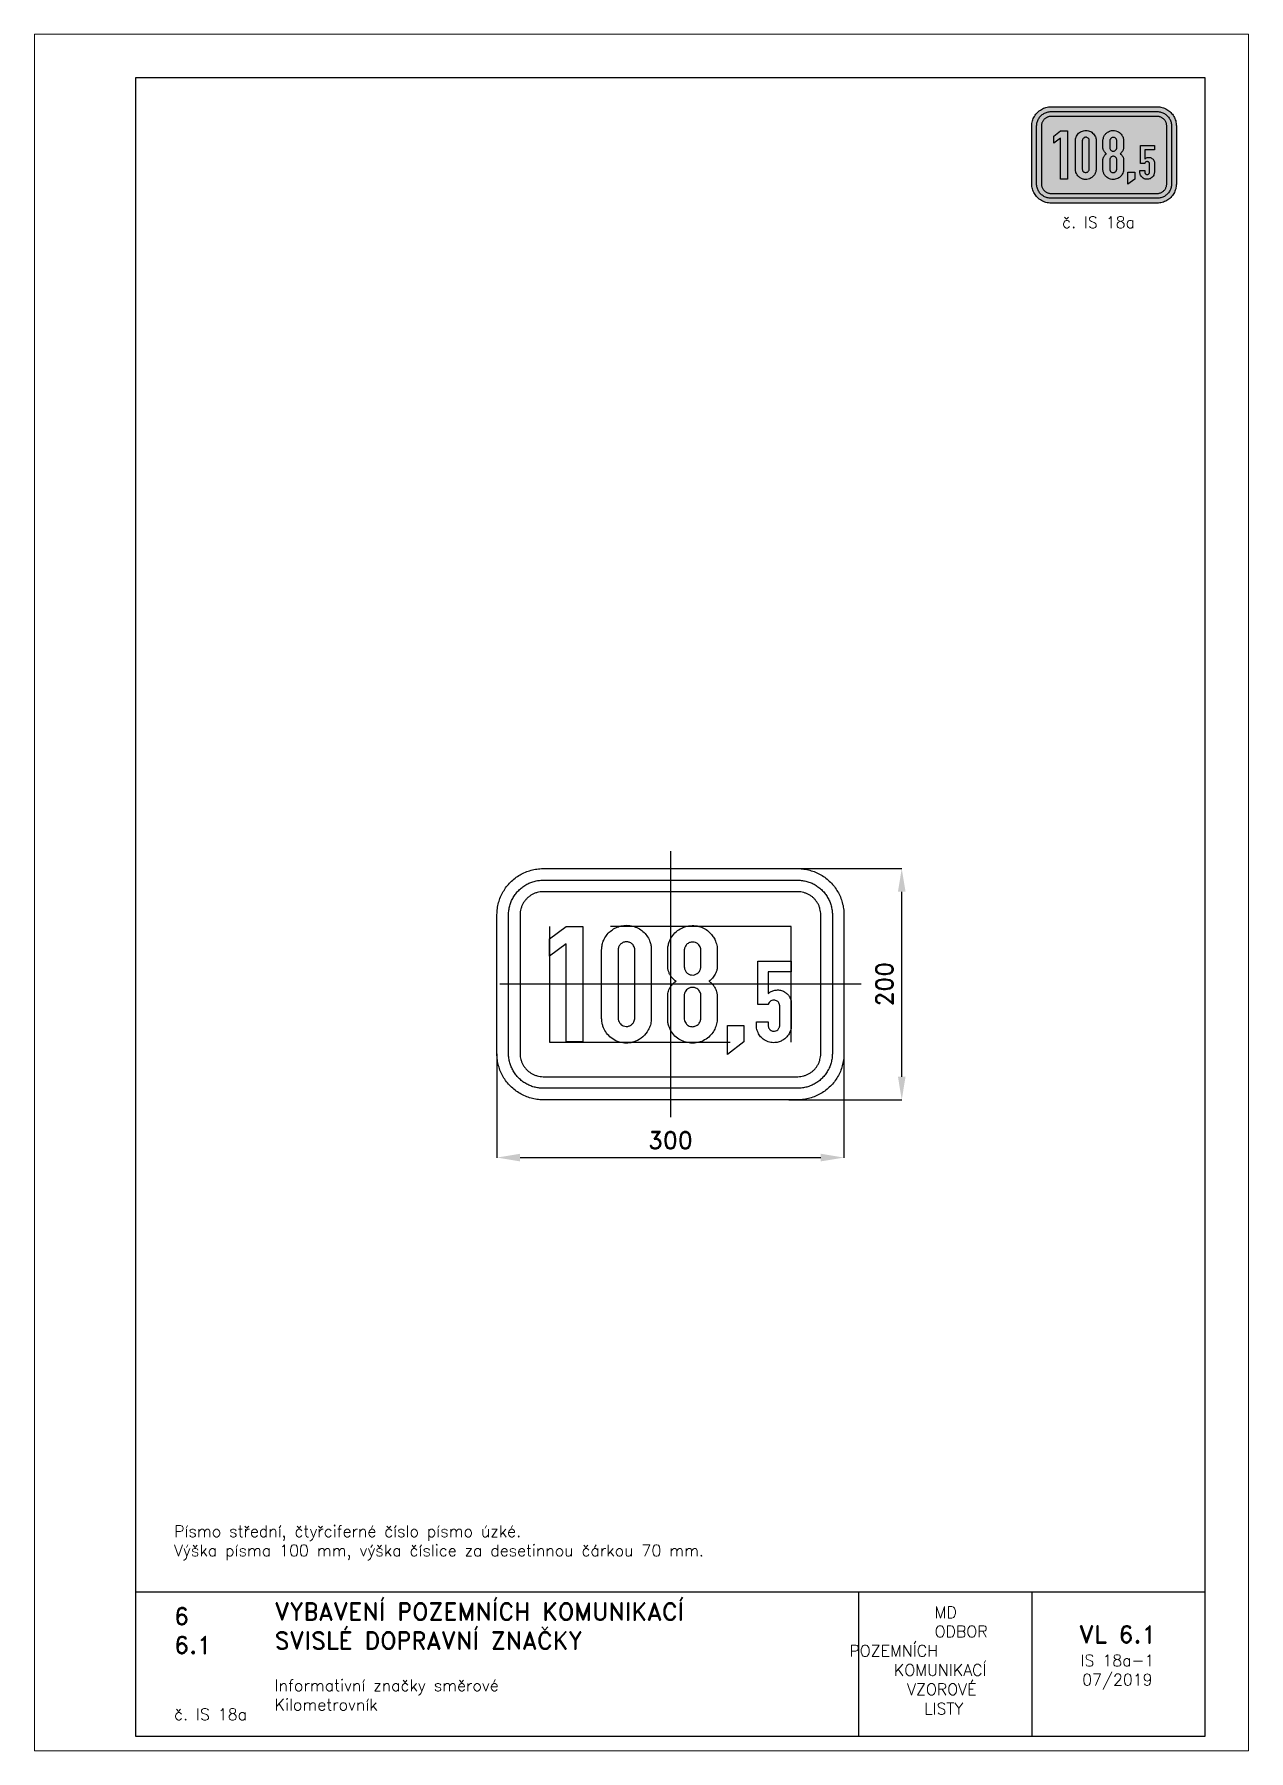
# Paper-space layout 'IS 18a-1' of a CAD drawing. Header units: millimetres. Extents: x 0 to 210, y 0 to 297.
# The model-space entities are those that its viewports show. They can reach past a viewport. Long polylines and large blocks are cut down to what shows.
import ezdxf

# ---------------------------------------------------------------- set-up
doc = ezdxf.new("R2010")
doc.units = ezdxf.units.MM
doc.header["$LTSCALE"] = 5
doc.linetypes.add('ČERCHOVANÁX2', pattern=[2, 1, -0.5, 0, -0.5])
doc.linetypes.add('ČÁRKOVANÁX2', pattern=[1.5, 1, -0.5])
for name, color, linetype in [('Kóty', 2, 'Continuous'), ('Rozpiska', 7, 'Continuous'), ('Značka', 7, 'Continuous')]:
    doc.layers.add(name, color=color, linetype=linetype)
doc.layers.add('Rámeček', color=6, linetype='Continuous', plot=False)
doc.styles.get("Standard").update_dxf_attribs({"font": 'romand.shx', "height": 15})
doc.dimstyles.get("Standard").update_dxf_attribs({"dimtxt": 15, "dimasz": 20, "dimexe": 0.18, "dimexo": 0.0625, "dimgap": 7.5, "dimtad": 1, "dimdec": 0, "dimzin": 0, "dimdsep": 46, "dimtxsty": 'Standard', "dimcen": 0.09, "dimadec": 0, "dimazin": 0, "dimtfac": 1, "dimtdec": 0, "dimtofl": 0, "dimtmove": 0, "dimatfit": 3, "dimfxl": 1, "dimtolj": 1, "dimtzin": 0, "dimarcsym": 0})

psp = doc.layouts.new('IS 18a-1')

# ---------------------------------------------------------------- texts
at = {"layer": 'Rozpiska', "color": 7, "attachment_point": 1}
for s, width, heights, insert, char_height in [('\\pi2.27067;{\\C6;č. IS 18a}', 19.1128, [2.67], (175.47, 265.47), 2), ('Písmo střední, čtyřciferné číslo písmo úzké.\\PVýška písma 100 mm, výška číslice za desetinnou čárkou 70 mm.{\\H1.83333x; }', 176.7067, [0], (24.17, 38.97), 2), ('6', 149.0422, [0], (24.17, 24.77), 3), ('{\\C6;VYBAVENÍ POZEMNÍCH KOMUNIKACÍ\\P}SVISLÉ DOPRAVNÍ ZNAČKY{\\H1.34524x; }', 149.0422, [0], (41.56, 25.56), 3), ('\\pi14.7414;{\\C6;MD\\P\\pi2.36044;}ODBOR POZEMNÍCH{\\H1.57143x; }\\P\\pi7.69378;KOMUNIKACÍ{\\H1.5x; }\\P\\pi9.97949;{\\C6;VZOROVÉ\\H1.47619x; \\H0.67742x;\\P\\pi12.93187;LISTY\\H1.26984x; }', 33.1018, [0], (140.95, 24.95), 2), ('\\pi1.03113;{\\H1.5x;\\C6;VL 6.1\\P\\pi1.26919;\\H0.66667x;IS 18a-1\\H1.66666x; \\H0.6x;\\P\\pi1.5549;07/2019\\H1.80159x; }', 16.0623, [0], (179.66, 21.61), 2), ('6.1', 149.0422, [0], (24.17, 19.78), 3), ('{\\C6;Informativní značky směrové\\P}Kilometrovník{\\H1.83333x; }', 149.0422, [0], (41.56, 12.29), 2), ('{\\C6;č. IS 18a}', 18.3305, [2.67], (24.18, 7.28), 2)]:
    psp.add_mtext_dynamic_manual_height_columns(s, width=width, gutter_width=100, heights=heights, dxfattribs=dict(at, insert=insert, char_height=char_height))

msp = doc.modelspace()

# ---------------------------------------------------------------- blocks, each defined once
blk = doc.blocks.new('*D0')
at = {"layer": 'Defpoints', "color": 0, "transparency": 16777216}
for p in [(-150, -60), (150, -60.3), (150, -150)]:
    blk.add_point(p, dxfattribs=at)
at = {"layer": 'Kóty', "color": 0, "lineweight": -2, "transparency": 16777216}
for p, q in [((-150, -60.1), (-150, -150.2)), ((150, -60.4), (150, -150.2)), ((-130, -150), (130, -150))]:
    blk.add_line(p, q, dxfattribs=at)
at = {"layer": 'Kóty', "color": 0, "transparency": 16777216}
for points in [[(-130, -146.7), (-130, -153.3), (-150, -150)], [(130, -146.7), (130, -153.3), (150, -150)]]:
    blk.add_solid(points, dxfattribs=at)
at = {"layer": 'Kóty', "color": 0, "transparency": 16777216, "insert": (0, -135), "char_height": 15, "attachment_point": 5}
blk.add_mtext('\\A1;300', dxfattribs=at)
blk = doc.blocks.new('*D1')
at = {"layer": 'Defpoints', "color": 0, "transparency": 16777216}
for p in [(105.1, 100), (200, 100), (102.4, -100)]:
    blk.add_point(p, dxfattribs=at)
at = {"layer": 'Kóty', "color": 0, "lineweight": -2, "transparency": 16777216}
for p, q in [((105.2, 100), (200.2, 100)), ((200, -80), (200, 80)), ((102.4, -100), (200.2, -100))]:
    blk.add_line(p, q, dxfattribs=at)
at = {"layer": 'Kóty', "color": 0, "transparency": 16777216}
for points in [[(196.7, 80), (203.3, 80), (200, 100)], [(196.7, -80), (203.3, -80), (200, -100)]]:
    blk.add_solid(points, dxfattribs=at)
at = {"layer": 'Kóty', "color": 0, "transparency": 16777216, "insert": (185, 0), "char_height": 15, "attachment_point": 5, "rotation": 90}
blk.add_mtext('\\A1;200', dxfattribs=at)

# ---------------------------------------------------------------- dimensions: what is measured, and where the dimension line sits
at = {"layer": 'Kóty'}
dim = msp.add_linear_dim(base=(200, 100), p1=(102.36, -100), p2=(105.1269, 100), angle=90, dimstyle='Standard', dxfattribs=at)
dim.commit()
dim.dimension.update_dxf_attribs({"geometry": '*D1', "text_midpoint": (185, 0)})
dim = msp.add_linear_dim(base=(149.999, -150), p1=(-150, -60), p2=(149.999, -60.3142), dimstyle='Standard', dxfattribs=at)
dim.commit()
dim.dimension.update_dxf_attribs({"geometry": '*D0', "text_midpoint": (-0.0005, -135)})

# ---------------------------------------------------------------- linework, layer by layer
at = {"layer": 'Značka', "color": 6, "linetype": 'ČERCHOVANÁX2', "lineweight": 25, "ltscale": 2.5}
for p, q in [((0, 115), (0, -115)), ((165, 0), (-165, 0))]:
    msp.add_line(p, q, dxfattribs=at)
at = {"layer": 'Značka', "color": 5}
for points in [[(-110, -100), (-110.1571, -99.9995), (-110.3142, -99.9988, -0.0321801), (-115.4791, -99.637, -0.0354434), (-120.5549, -98.5823, -0.0362668), (-125.4636, -96.9227, -0.0344204), (-130.0906, -94.5885, -0.0337219), (-134.4017, -91.714, -0.0340852), (-138.2843, -88.2843, -0.0342085), (-141.7172, -84.4026, -0.0342291), (-144.5885, -80.0906, -0.0340447), (-146.9061, -75.4605, -0.0334123), (-148.5823, -70.5549, -0.0341271), (-149.6542, -65.4767, -0.0367448), (-149.9988, -60.3142), (-149.9996, -60.1571), (-150, -60), (-150, 60), (-149.9995, 60.157), (-149.9988, 60.314, -0.0321804), (-149.637, 65.479, -0.0354435), (-148.5823, 70.555, -0.0362663), (-146.9227, 75.464, -0.0344188), (-144.5885, 80.091, -0.0337225), (-141.714, 84.402, -0.034085), (-138.2843, 88.284, -0.0342064), (-134.4026, 91.717, -0.0342299), (-130.0906, 94.589, -0.034045), (-125.4605, 96.906, -0.0334164), (-120.5549, 98.582, -0.0341289), (-115.4767, 99.654, -0.0367469), (-110.3142, 99.999), (-110.1571, 100), (-110, 100), (110, 100), (110.157, 100), (110.314, 99.999, -0.0321792), (115.479, 99.637, -0.0354414), (120.555, 98.582, -0.0362704), (125.464, 96.923, -0.0344248), (130.091, 94.589, -0.0337245), (134.402, 91.714, -0.0340837), (138.284, 88.284, -0.0342102), (141.717, 84.403, -0.034229), (144.589, 80.091, -0.0340409), (146.906, 75.46, -0.0334109), (148.582, 70.555, -0.0341229), (149.654, 65.477, -0.0367407), (149.999, 60.314), (150, 60.157), (150, 60), (150, -60), (150, -60.1571), (149.999, -60.3142, -0.0321733), (149.637, -65.4791, -0.0354419), (148.582, -70.5549, -0.0362652), (146.923, -75.4636, -0.0344184), (144.589, -80.0906, -0.0337214), (141.714, -84.4017, -0.0340882), (138.284, -88.2843, -0.03421), (134.403, -91.7172, -0.0342323), (130.091, -94.5885, -0.0340473), (125.46, -96.9061, -0.0334115), (120.555, -98.5823, -0.0341273), (115.477, -99.6542, -0.0367447), (110.314, -99.9988), (110.157, -99.9996), (110, -100), (-110, -100)], [(-110, -90), (-110.1178, -89.9996), (-110.2356, -89.9991, -0.03218), (-114.1093, -89.7277, -0.0354437), (-117.9162, -88.9367, -0.0362672), (-121.5977, -87.692, -0.0344212), (-125.068, -85.9414, -0.0337209), (-128.3013, -83.7855, -0.034085), (-131.2132, -81.2132, -0.0342084), (-133.7879, -78.3019, -0.0342286), (-135.9414, -75.068, -0.0340444), (-137.6795, -71.5954, -0.033413), (-138.9367, -67.9162, -0.0341275), (-139.7406, -64.1075, -0.0367449), (-139.9991, -60.2356), (-139.9997, -60.1178), (-140, -60), (-140, 60), (-139.9996, 60.118), (-139.9991, 60.236, -0.03218), (-139.7277, 64.109, -0.0354435), (-138.9367, 67.916, -0.0362653), (-137.692, 71.598, -0.0344204), (-135.9414, 75.068, -0.033723), (-133.7855, 78.301, -0.0340843), (-131.2132, 81.213, -0.0342074), (-128.3019, 83.788, -0.0342291), (-125.068, 85.941, -0.0340475), (-121.5954, 87.68, -0.0334125), (-117.9162, 88.937, -0.0341289), (-114.1075, 89.741, -0.0367489), (-110.2356, 89.999), (-110.1178, 90), (-110, 90), (110, 90), (110.118, 90), (110.236, 89.999, -0.0321795), (114.109, 89.728, -0.0354409), (117.916, 88.937, -0.036263), (121.598, 87.692, -0.0344212), (125.068, 85.941, -0.033723), (128.301, 83.785, -0.0340819), (131.213, 81.213, -0.0342055), (133.788, 78.302, -0.0342258), (135.941, 75.068, -0.0340501), (137.68, 71.595, -0.0334163), (138.937, 67.916, -0.0341287), (139.741, 64.108, -0.036741), (139.999, 60.236), (140, 60.118), (140, 60), (140, -60), (140, -60.1178), (139.999, -60.2356, -0.0321793), (139.728, -64.1093, -0.0354498), (138.937, -67.9162, -0.0362672), (137.692, -71.5977, -0.0344168), (135.941, -75.068, -0.0337242), (133.785, -78.3013, -0.0340849), (131.213, -81.2132, -0.0342071), (128.302, -83.7879, -0.0342319), (125.068, -85.9414, -0.0340454), (121.595, -87.6795, -0.0334142), (117.916, -88.9367, -0.0341249), (114.108, -89.7406, -0.036745), (110.236, -89.9991), (110.118, -89.9997), (110, -90), (-110, -90)], [(-110, -80), (110, -80), (110.079, -79.9998), (110.157, -79.9994, 0.0321801), (112.74, -79.8185, 0.0354442), (115.277, -79.2911, 0.0362669), (117.732, -78.4614, 0.034416), (120.045, -77.2943, 0.0337189), (122.201, -75.857, 0.0340785), (124.142, -74.1421, 0.0342137), (125.859, -72.2013, 0.0342224), (127.294, -70.0453, 0.0340475), (128.453, -67.7302, 0.033405), (129.291, -65.2775, 0.0341291), (129.827, -62.7384, 0.0367409), (129.999, -60.1571), (130, -60.0785), (130, -60), (130, 60), (130, 60.079), (129.999, 60.157, 0.0321792), (129.818, 62.74, 0.0354414), (129.291, 65.277, 0.0362594), (128.461, 67.732, 0.0344169), (127.294, 70.045, 0.033722), (125.857, 72.201, 0.0340771), (124.142, 74.142, 0.0342099), (122.201, 75.859, 0.0342309), (120.045, 77.294, 0.0340445), (117.73, 78.453, 0.0334122), (115.277, 79.291, 0.034122), (112.738, 79.827, 0.0367414), (110.157, 79.999), (110.079, 80), (110, 80), (-110, 80), (-110.0785, 80), (-110.1571, 79.999, 0.0321733), (-112.7396, 79.818, 0.0354415), (-115.2775, 79.291, 0.0362648), (-117.7318, 78.461, 0.0344187), (-120.0453, 77.294, 0.0337203), (-122.2008, 75.857, 0.034088), (-124.1421, 74.142, 0.0342107), (-125.8586, 72.201, 0.0342324), (-127.2943, 70.045, 0.0340469), (-128.453, 67.73, 0.0334108), (-129.2911, 65.277, 0.0341277), (-129.8271, 62.738, 0.0367445), (-129.9994, 60.157), (-129.9998, 60.079), (-130, 60), (-130, -60), (-129.9998, -60.0785), (-129.9994, -60.1571, 0.0321799), (-129.8185, -62.7396, 0.0354429), (-129.2911, -65.2775, 0.0362668), (-128.4614, -67.7318, 0.0344207), (-127.2943, -70.0453, 0.0337204), (-125.857, -72.2008, 0.0340846), (-124.1421, -74.1421, 0.0342097), (-122.2013, -75.8586, 0.0342292), (-120.0453, -77.2943, 0.0340442), (-117.7302, -78.453, 0.0334112), (-115.2775, -79.2911, 0.0341277), (-112.7384, -79.8271, 0.0367446), (-110.1571, -79.9994), (-110.0785, -79.9998), (-110, -80)], [(-59.477, 30.135), (-59.45, 30.724, -0.00580372), (-59.415, 31.313, -0.051517), (-58.699, 35.3, -0.0503708), (-57.185, 39.083, -0.0591976), (-54.585, 43.136, -0.0598868), (-51.113, 46.458, -0.0573711), (-47.198, 48.885, -0.056036), (-42.831, 50.375, -0.0629638), (-37.641, 50.965, -0.0650537), (-32.477, 50.229, -0.0622291), (-27.836, 48.424, -0.0596067), (-23.758, 45.552, -0.0588872), (-20.419, 41.924, -0.0612545), (-18.04, 37.615, -0.0428333), (-17.023, 34.557, -0.0470574), (-16.571, 31.385, -0.00597661), (-16.546, 30.87), (-16.529, 30.354), (-16.529, -30.104), (-16.548, -30.516), (-16.571, -30.927, -0.0567975), (-17.374, -35.378, -0.0570023), (-19.175, -39.573, -0.0909072), (-23.863, -45.508, -0.092649), (-30.342, -49.396, -0.0699462), (-35.608, -50.801, -0.0683857), (-41.05, -50.719, -0.077397), (-47.14, -48.949, -0.0793323), (-52.394, -45.406, -0.0685664), (-55.972, -41.257, -0.0640203), (-58.342, -36.323, -0.0359725), (-59.119, -33.555, -0.0419404), (-59.456, -30.719), (-59.468, -30.38), (-59.477, -30.042), (-59.477, 30.135)], [(4.815, 2.583), (3.877, 3.278, -0.0156835), (2.971, 4.01, -0.0409995), (1.317, 5.704, -0.0393513), (-0.05, 7.646, -0.0422536), (-1.241, 10.007, -0.040071), (-2.029, 12.531, -0.0204763), (-2.244, 13.583, -0.0298273), (-2.352, 14.646, -0.00950667), (-2.362, 15.036), (-2.363, 15.427), (-2.363, 30.177), (-2.308, 30.729, -0.00339364), (-2.248, 31.281, -0.0359645), (-1.558, 34.994, -0.047925), (-0.258, 38.542, -0.0768264), (2.904, 43.401, -0.0705611), (7.356, 47.167, -0.054784), (11.317, 49.261, -0.055256), (15.627, 50.438, -0.0731523), (21.672, 50.614, -0.076051), (27.512, 49.021, -0.0651414), (31.944, 46.496, -0.0620854), (35.596, 42.948, -0.0470453), (37.797, 39.763, -0.047847), (39.356, 36.229, -0.0325848), (40.044, 33.755, -0.0336416), (40.398, 31.219), (40.432, 30.735), (40.46, 30.25), (40.46, 15), (40.436, 14.453, -0.00920374), (40.398, 13.906, -0.0559246), (39.842, 11.231, -0.0487063), (38.742, 8.719, -0.0319883), (37.656, 6.944, -0.0241222), (36.377, 5.302, -0.0209263), (35.421, 4.247, -0.0360628), (34.356, 3.313, -0.0143252), (33.853, 2.949), (33.335, 2.604, -0.00672555), (34.343, 1.858, -0.0203777), (35.304, 1.063, -0.0438121), (36.855, -0.629, -0.0315241), (38.148, -2.552, -0.0316251), (39.196, -4.54, -0.0456888), (39.919, -6.646, -0.0235726), (40.184, -7.934, -0.00859041), (40.367, -9.24), (40.414, -9.61), (40.46, -9.979), (40.46, -30.01), (40.457, -30.333), (40.45, -30.656, -0.038256), (40.183, -33.047, -0.0287704), (39.596, -35.396, -0.0514253), (37.796, -39.83, -0.0604666), (35.065, -43.75, -0.0736743), (30.808, -47.502, -0.0708267), (25.648, -49.906, -0.0599012), (20.932, -50.888, -0.0584204), (16.127, -50.74, -0.0649321), (10.889, -49.37, -0.0662094), (6.169, -46.687, -0.0715465), (1.968, -42.646, -0.0735308), (-0.904, -37.594, -0.0410802), (-1.853, -34.706, -0.0436522), (-2.3, -31.719, -0.00767214), (-2.338, -31.037), (-2.363, -30.354), (-2.363, -9.854), (-2.325, -9.38, -0.00637297), (-2.279, -8.906, -0.0351315), (-1.914, -6.916, -0.0335428), (-1.279, -4.99, -0.0420539), (-0.133, -2.629, -0.0412394), (1.387, -0.49, -0.026978), (2.455, 0.693, -0.0313259), (3.648, 1.74, -0.0114192), (4.225, 2.17), (4.815, 2.583)], [(-45.248, 29.469), (-45.248, -28.771), (-45.23, -29.15), (-45.206, -29.531, 0.0538413), (-44.829, -31.657, 0.083784), (-43.904, -33.583, 0.0845445), (-42.587, -35.017, 0.0738226), (-40.863, -35.99, 0.0936988), (-38.258, -36.543, 0.0987573), (-35.654, -36.094, 0.0895611), (-33.572, -34.934, 0.0840779), (-31.998, -33.135, 0.0595823), (-31.263, -31.672, 0.064937), (-30.915, -30.094, 0.00866589), (-30.891, -29.823), (-30.873, -29.552), (-30.873, 29.781), (-30.88, 30.224, 0.0152115), (-30.904, 30.667, 0.0796466), (-31.37, 32.475, 0.0746022), (-32.373, 34.083, 0.099409), (-34.389, 35.792, 0.0963471), (-36.904, 36.615, 0.104526), (-39.778, 36.494, 0.104036), (-42.383, 35.219, 0.0981008), (-44.259, 33.226, 0.112861), (-45.154, 30.719, 0.0227761), (-45.22, 30.095, 0.00757386), (-45.248, 29.469)], [(11.96, 29.719), (11.96, 15.302), (11.979, 14.844, 0.0113425), (12.012, 14.385, 0.0795337), (12.625, 12.039, 0.0943441), (13.992, 10.031, 0.0983277), (15.929, 8.601, 0.0921351), (18.273, 7.979, 0.0943119), (20.846, 8.178, 0.0922229), (23.158, 9.281, 0.0624135), (24.446, 10.408, 0.0582794), (25.429, 11.813, 0.0479158), (25.96, 12.995, 0.0612843), (26.221, 14.25, 0.00932298), (26.239, 14.484), (26.252, 14.719), (26.252, 29.875), (26.228, 30.261, 0.0141577), (26.19, 30.646, 0.0826713), (25.63, 32.438, 0.0700358), (24.544, 34.01, 0.0824771), (22.78, 35.502, 0.0871937), (20.627, 36.323, 0.10143), (17.838, 36.385, 0.104208), (15.262, 35.354, 0.063833), (13.997, 34.34, 0.0576177), (13.012, 33.052, 0.0476047), (12.411, 31.845, 0.0533716), (12.065, 30.552, 0.0134226), (12.005, 30.136, 0.00450467), (11.96, 29.719)], [(84.465, -32.42), (84.465, -35.956), (84.489, -36.131), (84.516, -36.306, 0.060949), (84.915, -37.687, 0.0775239), (85.675, -38.909, 0.110112), (87.193, -40.137, 0.106092), (89.117, -40.637, 0.104807), (91.091, -40.402, 0.113283), (92.748, -39.398, 0.0630704), (93.487, -38.533, 0.03799), (94.046, -37.524, 0.0304877), (94.308, -36.895, 0.0629192), (94.447, -36.241), (94.457, -36.077), (94.461, -35.912), (94.461, -18.675), (94.454, -18.438), (94.44, -18.201, 0.0782607), (94.104, -16.848, 0.0771357), (93.368, -15.649, 0.0802572), (92.284, -14.645, 0.0744446), (90.947, -14.016, 0.0843218), (89.303, -13.757, 0.0890556), (87.651, -14.074, 0.105035), (85.899, -15.128, 0.127248), (84.815, -16.786, 0.0225135), (84.69, -17.159), (84.589, -17.537), (75.627, -17.537), (75.627, 20), (104.487, 20), (104.487, 10.579), (84.479, 10.579), (84.479, -8.175, -0.00727542), (85.493, -7.39, -0.0218426), (86.55, -6.666, -0.0688884), (89.403, -5.413, -0.0712774), (92.515, -4.989, -0.0814307), (96.072, -5.484, -0.0801157), (99.281, -7.067, -0.0651148), (101.491, -8.992, -0.0592976), (103.168, -11.413, -0.0490564), (104.054, -13.416, -0.0659239), (104.458, -15.54), (104.476, -15.857), (104.487, -16.174), (104.487, -36.168), (104.463, -36.441), (104.436, -36.715, -0.0388863), (103.957, -39.386, -0.0477102), (103.022, -41.943, -0.0791849), (100.63, -45.607, -0.0768971), (97.225, -48.381, -0.0647336), (93.954, -49.915, -0.0637758), (90.4, -50.569, -0.0823982), (85.581, -50.148, -0.0861315), (81.169, -48.177, -0.0764939), (77.973, -45.424, -0.0714009), (75.707, -41.855, -0.0498446), (74.758, -39.283, -0.0601785), (74.395, -36.598), (74.389, -36.321), (74.387, -36.044), (74.387, -32.42), (84.465, -32.42)], [(11.96, -9.437), (11.96, -29.667), (11.962, -29.969, 0.0095903), (11.971, -30.271, 0.081221), (12.413, -32.278, 0.0784174), (13.471, -34.073, 0.0901844), (15.207, -35.68, 0.0933352), (17.398, -36.562, 0.112364), (20.435, -36.58, 0.107577), (23.2, -35.333, 0.0613677), (24.424, -34.268, 0.0585266), (25.356, -32.948, 0.0501069), (25.907, -31.706, 0.0576297), (26.179, -30.385, 0.0104936), (26.204, -30.084), (26.221, -29.781), (26.221, -9.156), (26.185, -8.812, 0.0122545), (26.137, -8.469, 0.0791931), (25.542, -6.717, 0.0684033), (24.45, -5.187, 0.0769216), (22.804, -3.8, 0.0803482), (20.815, -2.99, 0.0970694), (18.134, -2.816, 0.100528), (15.596, -3.667, 0.0789939), (13.958, -4.894, 0.0712346), (12.752, -6.552, 0.0476334), (12.242, -7.69, 0.0612883), (11.992, -8.896, 0.0112502), (11.972, -9.166), (11.96, -9.437)]]:
    msp.add_lwpolyline(points, format="xyb", dxfattribs=at)
for points in [[(-90.1646, -50), (-90.1646, 34.833), (-104.4875, 24.125), (-104.4875, 39.219), (-90.1125, 49.99), (-75.7271, 49.99), (-75.7271, -50), (-90.1646, -50)], [(49.21, -60.833), (49.21, -35.667), (63.544, -35.667), (63.544, -50), (49.21, -60.833)]]:
    msp.add_lwpolyline(points, dxfattribs=at)
at = {"layer": 'Značka', "color": 6, "linetype": 'ČÁRKOVANÁX2', "ltscale": 1.25}
msp.add_lwpolyline([(-104.4875, -50.01), (104.4975, -50.01), (104.4975, 49.99), (-104.4875, 49.99)], close=True, dxfattribs=at)

msp.set_redraw_order([(e.dxf.handle, doc.entitydb.next_handle()) for e in msp.query("TEXT MTEXT ATTDEF DIMENSION ARC_DIMENSION")])  # texts and dimensions are drawn at this point

# ---------------------------------------------------------------- hatches: boundary and pattern name
at = {"layer": 'Značka'}
h = psp.add_hatch(color=50, dxfattribs=at)
h.dxf.hatch_style = 1
edge = h.paths.add_edge_path()
edge.add_line((175.83, 267.79), (175.82, 267.79))
edge.add_line((175.82, 267.79), (175.81, 267.79))
edge.add_arc((175.83, 271.15), 3.36, 262.3046, 269.677, ccw=False)
edge.add_arc((175.79, 270.85), 3.05, 254.1987, 262.318, ccw=False)
edge.add_arc((175.7, 270.8), 2.98, 247.1717, 255.4807, ccw=False)
edge.add_arc((175.76, 270.94), 3.14, 239.2894, 247.175, ccw=False)
edge.add_arc((175.75, 271.02), 3.2, 232.4384, 240.1643, ccw=False)
edge.add_arc((175.73, 271), 3.17, 224.6373, 232.4461, ccw=False)
edge.add_arc((175.69, 271.02), 3.16, 217.5754, 225.4127, ccw=False)
edge.add_arc((175.69, 271.02), 3.16, 209.7381, 217.5801, ccw=False)
edge.add_arc((175.69, 271.06), 3.17, 202.6863, 210.4854, ccw=False)
edge.add_arc((175.74, 271.09), 3.24, 195.0396, 202.6944, ccw=False)
edge.add_arc((175.67, 271.11), 3.17, 188.0103, 195.8285, ccw=False)
edge.add_arc((175.44, 271.08), 2.94, 179.6097, 188.0272, ccw=False)
edge.add_line((172.5, 271.1), (172.5, 271.11))
edge.add_line((172.5, 271.11), (172.5, 271.13))
edge.add_line((172.5, 271.13), (172.5, 281.13))
edge.add_line((172.5, 281.13), (172.5, 281.14))
edge.add_line((172.5, 281.14), (172.5, 281.15))
edge.add_arc((175.86, 281.13), 3.36, 172.3067, 179.6794, ccw=False)
edge.add_arc((175.55, 281.18), 3.05, 164.2022, 172.3218, ccw=False)
edge.add_arc((175.5, 281.26), 2.98, 157.1669, 165.4751, ccw=False)
edge.add_arc((175.65, 281.2), 3.14, 149.2871, 157.1734, ccw=False)
edge.add_arc((175.73, 281.21), 3.2, 142.4425, 150.1682, ccw=False)
edge.add_arc((175.7, 281.23), 3.17, 134.6357, 142.4439, ccw=False)
edge.add_arc((175.73, 281.27), 3.16, 127.5712, 135.4083, ccw=False)
edge.add_arc((175.73, 281.27), 3.16, 119.7449, 127.5862, ccw=False)
edge.add_arc((175.77, 281.27), 3.17, 112.6849, 120.4838, ccw=False)
edge.add_arc((175.79, 281.22), 3.24, 105.0356, 112.6899, ccw=False)
edge.add_arc((175.82, 281.29), 3.17, 98.0113, 105.8288, ccw=False)
edge.add_arc((175.79, 281.52), 2.94, 89.615, 98.0316, ccw=False)
edge.add_line((175.81, 284.46), (175.82, 284.46))
edge.add_line((175.82, 284.46), (175.83, 284.46))
edge.add_line((175.83, 284.46), (194.17, 284.46))
edge.add_line((194.17, 284.46), (194.18, 284.46))
edge.add_line((194.18, 284.46), (194.19, 284.46))
edge.add_arc((194.17, 281.1), 3.36, 82.3053, 89.6764, ccw=False)
edge.add_arc((194.22, 281.41), 3.05, 74.1992, 82.3183, ccw=False)
edge.add_arc((194.3, 281.46), 2.98, 67.1735, 75.4811, ccw=False)
edge.add_arc((194.24, 281.31), 3.14, 59.2893, 67.1752, ccw=False)
edge.add_arc((194.25, 281.23), 3.2, 52.4379, 60.1635, ccw=False)
edge.add_arc((194.27, 281.26), 3.17, 44.6329, 52.4418, ccw=False)
edge.add_arc((194.31, 281.23), 3.16, 37.5762, 45.4135, ccw=False)
edge.add_arc((194.31, 281.23), 3.16, 29.7445, 37.5865, ccw=False)
edge.add_arc((194.32, 281.19), 3.17, 22.6801, 30.4796, ccw=False)
edge.add_arc((194.26, 281.17), 3.24, 15.0378, 22.692, ccw=False)
edge.add_arc((194.33, 281.14), 3.17, 8.0118, 15.8292, ccw=False)
edge.add_arc((194.56, 281.17), 2.94, -0.3854, 8.0312, ccw=False)
edge.add_line((197.5, 281.15), (197.5, 281.14))
edge.add_line((197.5, 281.14), (197.5, 281.13))
edge.add_line((197.5, 281.13), (197.5, 271.13))
edge.add_line((197.5, 271.13), (197.5, 271.11))
edge.add_line((197.5, 271.11), (197.5, 271.1))
edge.add_arc((194.14, 271.12), 3.36, 352.3053, 359.6764, ccw=False)
edge.add_arc((194.45, 271.08), 3.05, 344.1991, 352.3184, ccw=False)
edge.add_arc((194.5, 270.99), 2.98, 337.1735, 345.4811, ccw=False)
edge.add_arc((194.35, 271.06), 3.14, 329.2899, 337.1745, ccw=False)
edge.add_arc((194.27, 271.05), 3.2, 322.4379, 330.1635, ccw=False)
edge.add_arc((194.3, 271.03), 3.17, 314.6326, 322.442, ccw=False)
edge.add_arc((194.27, 270.99), 3.16, 307.5765, 315.4133, ccw=False)
edge.add_arc((194.27, 270.98), 3.16, 299.7442, 307.5868, ccw=False)
edge.add_arc((194.23, 270.98), 3.17, 292.6798, 300.48, ccw=False)
edge.add_arc((194.21, 271.04), 3.24, 285.0372, 292.6926, ccw=False)
edge.add_arc((194.18, 270.96), 3.17, 278.0111, 285.8299, ccw=False)
edge.add_arc((194.21, 270.73), 2.94, 269.6139, 278.0319, ccw=False)
edge.add_line((194.19, 267.79), (194.18, 267.79))
edge.add_line((194.18, 267.79), (194.17, 267.79))
edge.add_line((194.17, 267.79), (175.83, 267.79))
h = psp.add_hatch(color=249, dxfattribs=at)
h.dxf.hatch_style = 1
edge = h.paths.add_edge_path()
edge.add_line((175.83, 268.63), (175.82, 268.63))
edge.add_line((175.82, 268.63), (175.81, 268.63))
edge.add_arc((175.83, 271.14), 2.52, 262.312, 269.6844, ccw=False)
edge.add_arc((175.8, 270.92), 2.29, 254.2024, 262.3217, ccw=False)
edge.add_arc((175.74, 270.88), 2.24, 247.162, 255.4693, ccw=False)
edge.add_arc((175.78, 270.99), 2.36, 239.2837, 247.1683, ccw=False)
edge.add_arc((175.77, 271.05), 2.4, 232.4415, 240.1669, ccw=False)
edge.add_arc((175.76, 271.03), 2.38, 224.6424, 232.4511, ccw=False)
edge.add_arc((175.73, 271.05), 2.37, 217.5732, 225.4105, ccw=False)
edge.add_arc((175.73, 271.05), 2.37, 209.7381, 217.5807, ccw=False)
edge.add_arc((175.72, 271.08), 2.38, 202.6861, 210.4863, ccw=False)
edge.add_arc((175.77, 271.1), 2.43, 195.0391, 202.6939, ccw=False)
edge.add_arc((175.71, 271.12), 2.38, 188.0115, 195.8297, ccw=False)
edge.add_arc((175.54, 271.09), 2.2, 179.6108, 188.0282, ccw=False)
edge.add_line((173.33, 271.11), (173.33, 271.12))
edge.add_line((173.33, 271.12), (173.33, 271.13))
edge.add_line((173.33, 271.13), (173.33, 281.13))
edge.add_line((173.33, 281.13), (173.33, 281.14))
edge.add_line((173.33, 281.14), (173.33, 281.15))
edge.add_arc((175.85, 281.13), 2.52, 172.3053, 179.6778, ccw=False)
edge.add_arc((175.62, 281.16), 2.29, 164.2026, 172.3221, ccw=False)
edge.add_arc((175.59, 281.23), 2.24, 157.1681, 165.4762, ccw=False)
edge.add_arc((175.7, 281.18), 2.35, 149.2859, 157.1726, ccw=False)
edge.add_arc((175.76, 281.19), 2.4, 142.4401, 150.1659, ccw=False)
edge.add_arc((175.74, 281.2), 2.38, 134.6405, 142.4483, ccw=False)
edge.add_arc((175.75, 281.23), 2.37, 127.5743, 135.4103, ccw=False)
edge.add_arc((175.75, 281.23), 2.37, 119.7339, 127.5742, ccw=False)
edge.add_arc((175.79, 281.24), 2.38, 112.7007, 120.5007, ccw=False)
edge.add_arc((175.8, 281.19), 2.43, 105.035, 112.6905, ccw=False)
edge.add_arc((175.82, 281.25), 2.38, 98.0105, 105.8293, ccw=False)
edge.add_arc((175.8, 281.42), 2.2, 89.6039, 98.0205, ccw=False)
edge.add_line((175.81, 283.63), (175.82, 283.63))
edge.add_line((175.82, 283.63), (175.83, 283.63))
edge.add_line((175.83, 283.63), (194.17, 283.63))
edge.add_line((194.17, 283.63), (194.18, 283.63))
edge.add_line((194.18, 283.63), (194.19, 283.63))
edge.add_arc((194.17, 281.11), 2.52, 82.3112, 89.6837, ccw=False)
edge.add_arc((194.2, 281.34), 2.29, 74.202, 82.3228, ccw=False)
edge.add_arc((194.27, 281.37), 2.24, 67.164, 75.472, ccw=False)
edge.add_arc((194.22, 281.26), 2.36, 59.2812, 67.1668, ccw=False)
edge.add_arc((194.23, 281.2), 2.4, 52.4385, 60.165, ccw=False)
edge.add_arc((194.24, 281.22), 2.38, 44.6437, 52.4517, ccw=False)
edge.add_arc((194.27, 281.21), 2.37, 37.5773, 45.413, ccw=False)
edge.add_arc((194.27, 281.21), 2.37, 29.7328, 37.5737, ccw=False)
edge.add_arc((194.28, 281.17), 2.38, 22.6979, 30.4982, ccw=False)
edge.add_arc((194.23, 281.16), 2.43, 15.0358, 22.6916, ccw=False)
edge.add_arc((194.29, 281.14), 2.38, 8.0129, 15.8311, ccw=False)
edge.add_arc((194.46, 281.16), 2.2, -0.3962, 8.0204, ccw=False)
edge.add_line((196.67, 281.15), (196.67, 281.14))
edge.add_line((196.67, 281.14), (196.67, 281.13))
edge.add_line((196.67, 281.13), (196.67, 271.13))
edge.add_line((196.67, 271.13), (196.67, 271.12))
edge.add_line((196.67, 271.12), (196.67, 271.11))
edge.add_arc((194.15, 271.12), 2.52, 352.3113, 359.6836, ccw=False)
edge.add_arc((194.38, 271.09), 2.29, 344.2018, 352.3229, ccw=False)
edge.add_arc((194.41, 271.03), 2.24, 337.1641, 345.4719, ccw=False)
edge.add_arc((194.3, 271.07), 2.36, 329.2818, 337.1662, ccw=False)
edge.add_arc((194.24, 271.07), 2.4, 322.4385, 330.165, ccw=False)
edge.add_arc((194.26, 271.05), 2.38, 314.6435, 322.452, ccw=False)
edge.add_arc((194.25, 271.02), 2.37, 307.577, 315.4134, ccw=False)
edge.add_arc((194.25, 271.02), 2.37, 299.732, 307.5745, ccw=False)
edge.add_arc((194.21, 271.01), 2.38, 292.6979, 300.4982, ccw=False)
edge.add_arc((194.2, 271.06), 2.43, 285.0362, 292.6912, ccw=False)
edge.add_arc((194.18, 271), 2.38, 278.0129, 285.8311, ccw=False)
edge.add_arc((194.2, 270.83), 2.2, 269.6029, 278.0213, ccw=False)
edge.add_line((194.19, 268.63), (194.18, 268.63))
edge.add_line((194.18, 268.63), (194.17, 268.63))
edge.add_line((194.17, 268.63), (175.83, 268.63))
edge = h.paths.add_edge_path(flags=16)
edge.add_line((175.83, 269.46), (194.17, 269.46))
edge.add_line((194.17, 269.46), (194.17, 269.46))
edge.add_line((194.17, 269.46), (194.18, 269.46))
edge.add_arc((194.17, 271.14), 1.68, 270.3228, 277.6939)
edge.add_arc((194.19, 270.99), 1.52, 277.6752, 285.7947)
edge.add_arc((194.23, 270.96), 1.49, 284.5258, 292.8335)
edge.add_arc((194.2, 271.04), 1.57, 292.8308, 300.7147)
edge.add_arc((194.21, 271.08), 1.6, 299.8215, 307.5464)
edge.add_arc((194.22, 271.06), 1.59, 307.5587, 315.3667)
edge.add_arc((194.24, 271.07), 1.58, 314.585, 322.4234)
edge.add_arc((194.24, 271.07), 1.58, 322.4324, 330.2733)
edge.add_arc((194.24, 271.09), 1.59, 329.5049, 337.3056)
edge.add_arc((194.21, 271.11), 1.62, 337.3122, 344.9651)
edge.add_arc((194.25, 271.12), 1.59, 344.1701, 351.9889)
edge.add_arc((194.36, 271.1), 1.47, 351.9791, 360.3957)
edge.add_line((195.83, 271.11), (195.83, 271.12))
edge.add_line((195.83, 271.12), (195.83, 271.13))
edge.add_line((195.83, 271.13), (195.83, 281.13))
edge.add_line((195.83, 281.13), (195.83, 281.13))
edge.add_line((195.83, 281.13), (195.83, 281.14))
edge.add_arc((194.16, 281.13), 1.68, 0.3222, 7.6946)
edge.add_arc((194.31, 281.15), 1.52, 7.6752, 15.7947)
edge.add_arc((194.33, 281.19), 1.49, 14.5265, 22.8329)
edge.add_arc((194.26, 281.16), 1.57, 22.8313, 30.7142)
edge.add_arc((194.22, 281.17), 1.6, 29.8215, 37.5464)
edge.add_arc((194.23, 281.18), 1.59, 37.5597, 45.3657)
edge.add_arc((194.22, 281.2), 1.58, 44.585, 52.4233)
edge.add_arc((194.22, 281.2), 1.58, 52.4324, 60.2734)
edge.add_arc((194.2, 281.2), 1.59, 59.5049, 67.3056)
edge.add_arc((194.19, 281.17), 1.62, 67.312, 74.9654)
edge.add_arc((194.17, 281.21), 1.59, 74.1703, 81.9887)
edge.add_arc((194.19, 281.32), 1.47, 81.979, 90.3958)
edge.add_line((194.18, 282.79), (194.17, 282.79))
edge.add_line((194.17, 282.79), (194.17, 282.79))
edge.add_line((194.17, 282.79), (175.83, 282.79))
edge.add_line((175.83, 282.79), (175.83, 282.79))
edge.add_line((175.83, 282.79), (175.82, 282.79))
edge.add_arc((175.83, 281.12), 1.68, 90.3229, 97.6953)
edge.add_arc((175.81, 281.27), 1.53, 97.6713, 105.7905)
edge.add_arc((175.77, 281.29), 1.49, 104.5314, 112.8378)
edge.add_arc((175.8, 281.22), 1.57, 112.8258, 120.7097)
edge.add_arc((175.79, 281.18), 1.6, 119.8275, 127.5527)
edge.add_arc((175.78, 281.19), 1.59, 127.5546, 135.362)
edge.add_arc((175.76, 281.18), 1.58, 134.5938, 142.4311)
edge.add_arc((175.76, 281.18), 1.58, 142.4188, 150.2612)
edge.add_arc((175.76, 281.16), 1.59, 149.5113, 157.3111)
edge.add_arc((175.79, 281.15), 1.62, 157.3091, 164.9641)
edge.add_arc((175.75, 281.13), 1.59, 164.1704, 171.9886)
edge.add_arc((175.64, 281.15), 1.47, 171.9721, 180.3895)
edge.add_line((174.17, 281.14), (174.17, 281.13))
edge.add_line((174.17, 281.13), (174.17, 281.13))
edge.add_line((174.17, 281.13), (174.17, 271.13))
edge.add_line((174.17, 271.13), (174.17, 271.12))
edge.add_line((174.17, 271.12), (174.17, 271.11))
edge.add_arc((175.85, 271.12), 1.68, 180.32, 187.6924)
edge.add_arc((175.69, 271.1), 1.52, 187.6838, 195.8033)
edge.add_arc((175.67, 271.06), 1.49, 194.5195, 202.8272)
edge.add_arc((175.74, 271.09), 1.57, 202.8315, 210.718)
edge.add_arc((175.78, 271.09), 1.6, 209.8268, 217.5521)
edge.add_arc((175.77, 271.08), 1.58, 217.5568, 225.3652)
edge.add_arc((175.78, 271.06), 1.58, 224.5828, 232.4197)
edge.add_arc((175.78, 271.06), 1.58, 232.4322, 240.2735)
edge.add_arc((175.8, 271.05), 1.59, 239.5068, 247.3057)
edge.add_arc((175.81, 271.08), 1.62, 247.3094, 254.9637)
edge.add_arc((175.83, 271.05), 1.59, 254.1712, 261.9887)
edge.add_arc((175.81, 270.93), 1.47, 261.9795, 270.3961)
edge.add_line((175.82, 269.46), (175.83, 269.46))
edge.add_line((175.83, 269.46), (175.83, 269.46))
edge = h.paths.add_edge_path(flags=0)
edge.add_line((192.04, 273.42), (192.04, 273.13))
edge.add_line((192.04, 273.13), (192.04, 273.12))
edge.add_line((192.04, 273.12), (192.04, 273.1))
edge.add_arc((192.53, 273.18), 0.493, 189.1395, 203.0907)
edge.add_arc((192.43, 273.14), 0.389, 203.0129, 220.7446)
edge.add_arc((192.43, 273.12), 0.374, 218.4613, 243.5958)
edge.add_arc((192.44, 273.13), 0.395, 243.3205, 267.5444)
edge.add_arc((192.46, 273.14), 0.399, 264.8227, 288.7553)
edge.add_arc((192.48, 273.1), 0.361, 288.2861, 314.1384)
edge.add_arc((192.48, 273.12), 0.377, 312.2738, 326.7093)
edge.add_arc((192.26, 273.26), 0.633, 326.6617, 335.3642)
edge.add_arc((192.42, 273.2), 0.466, 333.8941, 340.8792)
edge.add_arc((192.65, 273.13), 0.222, 340.8005, 355.2015)
edge.add_line((192.87, 273.11), (192.87, 273.12))
edge.add_line((192.87, 273.12), (192.87, 273.13))
edge.add_line((192.87, 273.13), (192.87, 274.57))
edge.add_line((192.87, 274.57), (192.87, 274.59))
edge.add_line((192.87, 274.59), (192.87, 274.61))
edge.add_arc((192.5, 274.58), 0.373, 4.9968, 22.8963)
edge.add_arc((192.49, 274.57), 0.382, 22.7218, 40.3651)
edge.add_arc((192.48, 274.58), 0.386, 38.017, 56.3713)
edge.add_arc((192.46, 274.56), 0.416, 56.2901, 73.3201)
edge.add_arc((192.45, 274.57), 0.414, 71.4073, 90.6868)
edge.add_arc((192.45, 274.58), 0.397, 90.6842, 111.0405)
edge.add_arc((192.44, 274.57), 0.41, 109.0389, 133.0232)
edge.add_arc((192.38, 274.62), 0.33, 132.3197, 161.327)
edge.add_arc((192.41, 274.6), 0.364, 158.8935, 164.0524)
edge.add_line((192.06, 274.7), (192.05, 274.67))
edge.add_line((192.05, 274.67), (191.3, 274.67))
edge.add_line((191.3, 274.67), (191.3, 277.79))
edge.add_line((191.3, 277.79), (193.71, 277.79))
edge.add_line((193.71, 277.79), (193.71, 277.01))
edge.add_line((193.71, 277.01), (192.04, 277.01))
edge.add_line((192.04, 277.01), (192.04, 275.45))
edge.add_arc((194.33, 272.57), 3.67, 126.912, 128.5794, ccw=False)
edge.add_arc((192.86, 274.53), 1.22, 121.9069, 126.9121, ccw=False)
edge.add_arc((192.71, 274.76), 0.947, 105.8289, 121.592, ccw=False)
edge.add_arc((192.7, 274.79), 0.923, 89.6046, 105.9126, ccw=False)
edge.add_arc((192.73, 274.79), 0.925, 72.7667, 91.3882, ccw=False)
edge.add_arc((192.73, 274.77), 0.936, 54.5819, 72.9039, ccw=False)
edge.add_arc((192.75, 274.75), 0.942, 41.4917, 56.3939, ccw=False)
edge.add_arc((192.68, 274.69), 1.04, 27.9229, 41.497, ccw=False)
edge.add_arc((192.79, 274.72), 0.932, 18.2446, 29.4785, ccw=False)
edge.add_arc((193.02, 274.79), 0.686, 3.226, 18.3128, ccw=False)
edge.add_line((193.7, 274.83), (193.71, 274.81))
edge.add_line((193.71, 274.81), (193.71, 274.78))
edge.add_line((193.71, 274.78), (193.71, 273.11))
edge.add_line((193.71, 273.11), (193.71, 273.09))
edge.add_line((193.71, 273.09), (193.7, 273.07))
edge.add_arc((192.25, 273.21), 1.46, 345.3792, 354.2868, ccw=False)
edge.add_arc((192.51, 273.15), 1.19, 334.4514, 345.3775, ccw=False)
edge.add_arc((192.53, 273.1), 1.16, 317.8069, 335.917, ccw=False)
edge.add_arc((192.5, 273.13), 1.2, 300.3747, 317.9636, ccw=False)
edge.add_arc((192.47, 273.08), 1.17, 287.7176, 302.5327, ccw=False)
edge.add_arc((192.47, 273.1), 1.19, 273.1285, 287.7251, ccw=False)
edge.add_arc((192.44, 273.14), 1.23, 255.5863, 274.428, ccw=False)
edge.add_arc((192.42, 273.09), 1.18, 236.0823, 255.7736, ccw=False)
edge.add_arc((192.38, 273.09), 1.16, 220.5102, 238.0073, ccw=False)
edge.add_arc((192.44, 273.15), 1.24, 204.2439, 220.58, ccw=False)
edge.add_arc((192.34, 273.14), 1.15, 194.5457, 205.9598, ccw=False)
edge.add_arc((192.14, 273.09), 0.941, 180.8118, 194.5871, ccw=False)
edge.add_line((191.2, 273.08), (191.2, 273.1))
edge.add_line((191.2, 273.1), (191.2, 273.12))
edge.add_line((191.2, 273.12), (191.2, 273.42))
edge.add_line((191.2, 273.42), (192.04, 273.42))
h.paths.add_polyline_path([(189.1, 271.06), (189.1, 273.15), (190.3, 273.15), (190.3, 271.96)], flags=0)
edge = h.paths.add_edge_path(flags=0)
edge.add_line((185.4, 276.34), (185.32, 276.4))
edge.add_arc((186.26, 277.63), 1.55, 229.2666, 232.8607, ccw=False)
edge.add_arc((186.04, 277.37), 1.21, 219.6199, 229.0111, ccw=False)
edge.add_arc((186.08, 277.41), 1.26, 210.6352, 219.6492, ccw=False)
edge.add_arc((186.11, 277.45), 1.31, 201.9295, 211.6076, ccw=False)
edge.add_arc((186.17, 277.47), 1.38, 192.7492, 201.9279, ccw=False)
edge.add_arc((185.89, 277.43), 1.09, 189.2045, 193.8967, ccw=False)
edge.add_arc((185.55, 277.38), 0.747, 182.3844, 189.2182, ccw=False)
edge.add_arc((185.66, 277.39), 0.855, 180.3794, 182.5582, ccw=False)
edge.add_line((184.8, 277.38), (184.8, 277.41))
edge.add_line((184.8, 277.41), (184.8, 278.64))
edge.add_line((184.8, 278.64), (184.81, 278.69))
edge.add_arc((188.2, 278.34), 3.41, 173.4077, 174.1854, ccw=False)
edge.add_arc((186.99, 278.49), 2.19, 165.3532, 173.5921, ccw=False)
edge.add_arc((186.46, 278.63), 1.65, 154.3894, 165.3646, ccw=False)
edge.add_arc((186.42, 278.69), 1.58, 138.1595, 155.7323, ccw=False)
edge.add_arc((186.53, 278.59), 1.73, 122.156, 138.3006, ccw=False)
edge.add_arc((186.57, 278.64), 1.71, 111.5919, 124.1349, ccw=False)
edge.add_arc((186.57, 278.66), 1.69, 98.9488, 111.5997, ccw=False)
edge.add_arc((186.6, 278.62), 1.73, 83.3, 100.0354, ccw=False)
edge.add_arc((186.62, 278.69), 1.67, 66.0443, 83.4405, ccw=False)
edge.add_arc((186.67, 278.69), 1.64, 52.8748, 67.7831, ccw=False)
edge.add_arc((186.63, 278.63), 1.72, 38.7222, 52.9329, ccw=False)
edge.add_arc((186.65, 278.6), 1.72, 29.2595, 40.0335, ccw=False)
edge.add_arc((186.68, 278.62), 1.69, 18.3257, 29.283, ccw=False)
edge.add_arc((186.73, 278.6), 1.64, 11.8082, 19.2735, ccw=False)
edge.add_arc((186.78, 278.61), 1.59, 4.093, 11.8002, ccw=False)
edge.add_line((188.37, 278.73), (188.37, 278.69))
edge.add_line((188.37, 278.69), (188.37, 278.65))
edge.add_line((188.37, 278.65), (188.37, 277.38))
edge.add_line((188.37, 277.38), (188.37, 277.33))
edge.add_arc((187.13, 277.39), 1.24, 354.9714, 357.0807, ccw=False)
edge.add_arc((187.35, 277.38), 1.02, 341.8564, 354.66, ccw=False)
edge.add_arc((187.2, 277.43), 1.18, 330.7746, 341.9284, ccw=False)
edge.add_arc((187.03, 277.49), 1.36, 324.8761, 332.2048, ccw=False)
edge.add_arc((186.67, 277.74), 1.8, 319.3203, 324.8476, ccw=False)
edge.add_arc((186.94, 277.48), 1.42, 315.4207, 320.216, ccw=False)
edge.add_arc((187.37, 277.06), 0.819, 307.1199, 315.3813, ccw=False)
edge.add_arc((187.31, 277.12), 0.903, 304.2502, 307.5331, ccw=False)
edge.add_line((187.82, 276.37), (187.78, 276.34))
edge.add_arc((185.51, 273.19), 3.88, 52.7249, 54.2663, ccw=False)
edge.add_arc((187.09, 275.27), 1.28, 48.0655, 52.7351, ccw=False)
edge.add_arc((187.2, 275.41), 1.09, 37.4932, 47.5277, ccw=False)
edge.add_arc((186.86, 275.14), 1.53, 30.3052, 37.5276, ccw=False)
edge.add_arc((186.91, 275.14), 1.48, 24.1738, 31.4193, ccw=False)
edge.add_arc((187.34, 275.33), 1.02, 13.7157, 24.1795, ccw=False)
edge.add_arc((187.2, 275.28), 1.16, 8.9254, 14.3268, ccw=False)
edge.add_arc((185.19, 274.97), 3.2, 6.9921, 8.9609, ccw=False)
edge.add_line((188.36, 275.36), (188.37, 275.33))
edge.add_line((188.37, 275.33), (188.37, 275.29))
edge.add_line((188.37, 275.29), (188.37, 273.63))
edge.add_line((188.37, 273.63), (188.37, 273.6))
edge.add_line((188.37, 273.6), (188.37, 273.57))
edge.add_arc((187.06, 273.62), 1.31, 349.2466, 358.0099, ccw=False)
edge.add_arc((186.63, 273.7), 1.75, 342.6736, 349.2654, ccw=False)
edge.add_arc((186.43, 273.72), 1.94, 332.0174, 343.7928, ccw=False)
edge.add_arc((186.69, 273.58), 1.65, 318.2152, 332.0562, ccw=False)
edge.add_arc((186.69, 273.52), 1.61, 302.9648, 319.8193, ccw=False)
edge.add_arc((186.65, 273.58), 1.68, 286.8778, 303.083, ccw=False)
edge.add_arc((186.6, 273.56), 1.68, 274.9065, 288.6184, ccw=False)
edge.add_arc((186.6, 273.6), 1.72, 261.5489, 274.9227, ccw=False)
edge.add_arc((186.56, 273.63), 1.74, 247.9124, 262.7729, ccw=False)
edge.add_arc((186.55, 273.6), 1.72, 232.8087, 247.9607, ccw=False)
edge.add_arc((186.51, 273.62), 1.71, 217.9275, 234.2968, ccw=False)
edge.add_arc((186.47, 273.59), 1.66, 201.2068, 218.0286, ccw=False)
edge.add_arc((186.35, 273.59), 1.54, 193.4858, 202.8954, ccw=False)
edge.add_arc((186.25, 273.57), 1.44, 183.5121, 193.5101, ccw=False)
edge.add_arc((186.66, 273.61), 1.85, 182.31, 184.0683, ccw=False)
edge.add_line((184.81, 273.54), (184.8, 273.6))
edge.add_line((184.8, 273.6), (184.8, 275.31))
edge.add_line((184.8, 275.31), (184.81, 275.34))
edge.add_arc((186.36, 275.21), 1.56, 173.7267, 175.1873, ccw=False)
edge.add_arc((186, 275.25), 1.2, 165.5824, 173.6306, ccw=False)
edge.add_arc((186.06, 275.24), 1.26, 157.9104, 165.595, ccw=False)
edge.add_arc((186.11, 275.24), 1.3, 149.2925, 158.9248, ccw=False)
edge.add_arc((186.13, 275.23), 1.33, 139.8789, 149.3249, ccw=False)
edge.add_arc((186.07, 275.31), 1.23, 134.8339, 141.0153, ccw=False)
edge.add_arc((185.95, 275.44), 1.06, 127.6823, 134.8593, ccw=False)
edge.add_arc((186.11, 275.24), 1.31, 125.3862, 128.0032, ccw=False)
edge.add_line((185.35, 276.31), (185.4, 276.34))
edge = h.paths.add_edge_path(flags=0)
edge.add_line((186, 275.34), (186, 273.65))
edge.add_line((186, 273.65), (186, 273.63))
edge.add_arc((186.65, 273.64), 0.656, 180.6081, 182.8059)
edge.add_arc((186.53, 273.63), 0.531, 183.1331, 201.7068)
edge.add_arc((186.55, 273.64), 0.557, 201.5481, 219.4834)
edge.add_arc((186.56, 273.62), 0.551, 216.9033, 237.5163)
edge.add_arc((186.55, 273.6), 0.532, 237.4079, 258.737)
edge.add_arc((186.58, 273.63), 0.57, 256.8382, 282.4826)
edge.add_arc((186.58, 273.66), 0.594, 281.9949, 306.5553)
edge.add_arc((186.62, 273.64), 0.553, 304.0031, 318.0499)
edge.add_arc((186.61, 273.66), 0.577, 318.0766, 331.4746)
edge.add_arc((186.62, 273.66), 0.566, 330.339, 341.8131)
edge.add_arc((186.69, 273.64), 0.489, 341.7686, 354.9617)
edge.add_arc((186.59, 273.66), 0.6, 354.0497, 356.4545)
edge.add_line((187.18, 273.62), (187.19, 273.64))
edge.add_line((187.19, 273.64), (187.19, 275.36))
edge.add_line((187.19, 275.36), (187.18, 275.39))
edge.add_arc((186.6, 275.32), 0.589, 6.5621, 9.3705)
edge.add_arc((186.7, 275.34), 0.49, 9.7021, 27.8141)
edge.add_arc((186.62, 275.3), 0.575, 27.6902, 43.3427)
edge.add_arc((186.6, 275.31), 0.586, 41.0836, 58.6781)
edge.add_arc((186.61, 275.33), 0.56, 58.6544, 77.0294)
edge.add_arc((186.59, 275.31), 0.582, 75.1981, 97.3752)
edge.add_arc((186.58, 275.34), 0.56, 97.0554, 120.0176)
edge.add_arc((186.55, 275.34), 0.543, 117.803, 135.8696)
edge.add_arc((186.6, 275.3), 0.603, 135.8194, 152.1176)
edge.add_arc((186.54, 275.31), 0.547, 150.406, 161.3145)
edge.add_arc((186.42, 275.35), 0.42, 161.2743, 175.303)
edge.add_arc((186.5, 275.34), 0.501, 174.4745, 177.0527)
edge.add_line((186, 275.36), (186, 275.34))
edge = h.paths.add_edge_path(flags=0)
edge.add_line((186, 278.6), (186, 277.4))
edge.add_line((186, 277.4), (186, 277.36))
edge.add_arc((186.84, 277.4), 0.845, 182.8125, 185.4119)
edge.add_arc((186.64, 277.39), 0.639, 185.549, 203.7385)
edge.add_arc((186.55, 277.35), 0.541, 203.467, 225.0253)
edge.add_arc((186.55, 277.31), 0.515, 222.3318, 244.7946)
edge.add_arc((186.56, 277.34), 0.553, 244.6104, 265.6668)
edge.add_arc((186.59, 277.36), 0.575, 263.6471, 285.198)
edge.add_arc((186.59, 277.37), 0.584, 284.9665, 306.0429)
edge.add_arc((186.61, 277.37), 0.573, 304.0431, 318.3287)
edge.add_arc((186.58, 277.4), 0.615, 318.3509, 331.6924)
edge.add_arc((186.63, 277.39), 0.565, 330.322, 341.2951)
edge.add_arc((186.75, 277.35), 0.437, 341.2379, 355.2657)
edge.add_arc((186.66, 277.36), 0.524, 354.533, 356.6696)
edge.add_line((187.19, 277.33), (187.19, 277.35))
edge.add_line((187.19, 277.35), (187.19, 278.62))
edge.add_line((187.19, 278.62), (187.19, 278.65))
edge.add_arc((186.62, 278.61), 0.569, 4.0147, 7.2592)
edge.add_arc((186.71, 278.61), 0.476, 7.9021, 26.806)
edge.add_arc((186.63, 278.57), 0.571, 26.6258, 42.6507)
edge.add_arc((186.6, 278.58), 0.588, 40.3455, 59.2051)
edge.add_arc((186.61, 278.61), 0.555, 59.1603, 79.0932)
edge.add_arc((186.59, 278.59), 0.579, 77.1431, 100.3099)
edge.add_arc((186.58, 278.61), 0.561, 99.9145, 123.7113)
edge.add_arc((186.55, 278.62), 0.531, 121.4102, 136.0198)
edge.add_arc((186.59, 278.58), 0.588, 135.9978, 149.1882)
edge.add_arc((186.59, 278.57), 0.591, 148.079, 158.9809)
edge.add_arc((186.52, 278.59), 0.524, 158.9088, 171.1291)
edge.add_arc((186.65, 278.56), 0.652, 170.2548, 173.3308)
edge.add_arc((187.93, 278.41), 1.94, 173.3246, 174.357)
edge = h.paths.add_edge_path(flags=0)
edge.add_line((180.04, 278.64), (180.05, 278.69))
edge.add_arc((182.16, 278.59), 2.12, 175.9343, 177.2644, ccw=False)
edge.add_arc((181.69, 278.61), 1.64, 163.9209, 175.7173, ccw=False)
edge.add_arc((181.73, 278.6), 1.69, 152.421, 163.9553, ccw=False)
edge.add_arc((181.76, 278.64), 1.7, 140.5442, 154.0955, ccw=False)
edge.add_arc((181.75, 278.66), 1.68, 126.8809, 140.5895, ccw=False)
edge.add_arc((181.78, 278.68), 1.68, 115.2287, 128.3628, ccw=False)
edge.add_arc((181.8, 278.64), 1.72, 102.4249, 115.2539, ccw=False)
edge.add_arc((181.84, 278.64), 1.74, 89.2799, 103.6912, ccw=False)
edge.add_arc((181.84, 278.7), 1.68, 74.4444, 89.3327, ccw=False)
edge.add_arc((181.89, 278.69), 1.67, 61.626, 75.8695, ccw=False)
edge.add_arc((181.85, 278.62), 1.75, 48.0219, 61.6666, ccw=False)
edge.add_arc((181.88, 278.59), 1.75, 35.8845, 49.3649, ccw=False)
edge.add_arc((181.94, 278.63), 1.68, 21.8926, 35.9136, ccw=False)
edge.add_arc((182.06, 278.64), 1.57, 13.4903, 23.3009, ccw=False)
edge.add_arc((182.2, 278.67), 1.42, 2.7215, 13.4983, ccw=False)
edge.add_arc((181.83, 278.63), 1.8, 2.0943, 3.464, ccw=False)
edge.add_line((183.62, 278.7), (183.62, 278.66))
edge.add_line((183.62, 278.66), (183.62, 273.62))
edge.add_line((183.62, 273.62), (183.62, 273.58))
edge.add_line((183.62, 273.58), (183.62, 273.55))
edge.add_arc((181.96, 273.66), 1.66, 343.2718, 356.2749, ccw=False)
edge.add_arc((181.95, 273.66), 1.67, 330.2402, 343.2901, ccw=False)
edge.add_arc((181.86, 273.65), 1.75, 311.3065, 332.0838, ccw=False)
edge.add_arc((181.88, 273.62), 1.71, 290.3811, 311.5542, ccw=False)
edge.add_arc((181.84, 273.51), 1.63, 276.9367, 292.9411, ccw=False)
edge.add_arc((181.83, 273.55), 1.67, 261.3125, 276.961, ccw=False)
edge.add_arc((181.8, 273.6), 1.72, 244.9426, 262.6454, ccw=False)
edge.add_arc((181.78, 273.57), 1.67, 226.9347, 245.0783, ccw=False)
edge.add_arc((181.74, 273.6), 1.67, 212.9289, 228.6186, ccw=False)
edge.add_arc((181.84, 273.66), 1.79, 198.3307, 212.983, ccw=False)
edge.add_arc((181.71, 273.66), 1.67, 191.5595, 199.8002, ccw=False)
edge.add_arc((181.47, 273.62), 1.42, 181.9734, 191.5798, ccw=False)
edge.add_line((180.05, 273.57), (180.05, 273.59))
edge.add_line((180.05, 273.59), (180.04, 273.62))
edge.add_line((180.04, 273.62), (180.04, 278.64))
edge = h.paths.add_edge_path(flags=0)
edge.add_line((181.23, 278.58), (181.23, 273.73))
edge.add_line((181.23, 273.73), (181.23, 273.7))
edge.add_line((181.23, 273.7), (181.23, 273.67))
edge.add_arc((182.07, 273.72), 0.838, 183.8918, 196.2194)
edge.add_arc((181.78, 273.64), 0.535, 196.075, 215.2321)
edge.add_arc((181.75, 273.59), 0.483, 212.8996, 232.2298)
edge.add_arc((181.8, 273.65), 0.562, 232.1161, 249.0044)
edge.add_arc((181.83, 273.68), 0.597, 247.3091, 268.7208)
edge.add_arc((181.83, 273.64), 0.563, 268.503, 291.0633)
edge.add_arc((181.85, 273.65), 0.559, 288.889, 309.3603)
edge.add_arc((181.83, 273.68), 0.596, 309.2043, 328.4283)
edge.add_arc((181.86, 273.68), 0.574, 326.5058, 340.145)
edge.add_arc((181.91, 273.66), 0.521, 340.1327, 354.9943)
edge.add_arc((181.77, 273.69), 0.654, 353.946, 355.9321)
edge.add_line((182.43, 273.64), (182.43, 273.66))
edge.add_line((182.43, 273.66), (182.43, 278.61))
edge.add_line((182.43, 278.61), (182.43, 278.64))
edge.add_arc((181.82, 278.63), 0.608, 1.3581, 4.844)
edge.add_arc((181.94, 278.64), 0.491, 5.3454, 23.5606)
edge.add_arc((181.9, 278.62), 0.532, 23.4211, 40.4871)
edge.add_arc((181.86, 278.62), 0.559, 38.3573, 61.0656)
edge.add_arc((181.85, 278.6), 0.577, 60.8734, 82.8866)
edge.add_arc((181.83, 278.61), 0.58, 80.4764, 104.3453)
edge.add_arc((181.83, 278.6), 0.587, 104.2002, 127.958)
edge.add_arc((181.81, 278.58), 0.587, 125.5264, 147.9378)
edge.add_arc((181.73, 278.63), 0.498, 147.475, 173.2318)
edge.add_arc((181.81, 278.6), 0.574, 171.3528, 176.5718)
edge.add_arc((182.95, 278.53), 1.72, 176.5711, 178.3068)
h.paths.add_polyline_path([(177.49, 271.96), (177.49, 279.03), (176.29, 278.14), (176.29, 279.39), (177.49, 280.29), (178.69, 280.29), (178.69, 271.96)], flags=0)
h = psp.add_hatch(color=249, dxfattribs=at)
h.dxf.hatch_style = 1
edge = h.paths.add_edge_path()
edge.add_line((192.04, 273.42), (192.04, 273.13))
edge.add_line((192.04, 273.13), (192.04, 273.12))
edge.add_line((192.04, 273.12), (192.04, 273.1))
edge.add_arc((192.53, 273.18), 0.493, 189.1395, 203.0907)
edge.add_arc((192.43, 273.14), 0.389, 203.0129, 220.7446)
edge.add_arc((192.43, 273.12), 0.374, 218.4613, 243.5958)
edge.add_arc((192.44, 273.13), 0.395, 243.3205, 267.5444)
edge.add_arc((192.46, 273.14), 0.399, 264.8227, 288.7553)
edge.add_arc((192.48, 273.1), 0.361, 288.2861, 314.1384)
edge.add_arc((192.48, 273.12), 0.377, 312.2738, 326.7093)
edge.add_arc((192.26, 273.26), 0.633, 326.6617, 335.3642)
edge.add_arc((192.42, 273.2), 0.466, 333.8941, 340.8792)
edge.add_arc((192.65, 273.13), 0.222, 340.8005, 355.2015)
edge.add_line((192.87, 273.11), (192.87, 273.12))
edge.add_line((192.87, 273.12), (192.87, 273.13))
edge.add_line((192.87, 273.13), (192.87, 274.57))
edge.add_line((192.87, 274.57), (192.87, 274.59))
edge.add_line((192.87, 274.59), (192.87, 274.61))
edge.add_arc((192.5, 274.58), 0.373, 4.9968, 22.8963)
edge.add_arc((192.49, 274.57), 0.382, 22.7218, 40.3651)
edge.add_arc((192.48, 274.58), 0.386, 38.017, 56.3713)
edge.add_arc((192.46, 274.56), 0.416, 56.2901, 73.3201)
edge.add_arc((192.45, 274.57), 0.414, 71.4073, 90.6868)
edge.add_arc((192.45, 274.58), 0.397, 90.6842, 111.0405)
edge.add_arc((192.44, 274.57), 0.41, 109.0389, 133.0232)
edge.add_arc((192.38, 274.62), 0.33, 132.3197, 161.327)
edge.add_arc((192.41, 274.6), 0.364, 158.8935, 164.0524)
edge.add_line((192.06, 274.7), (192.05, 274.67))
edge.add_line((192.05, 274.67), (191.3, 274.67))
edge.add_line((191.3, 274.67), (191.3, 277.79))
edge.add_line((191.3, 277.79), (193.71, 277.79))
edge.add_line((193.71, 277.79), (193.71, 277.01))
edge.add_line((193.71, 277.01), (192.04, 277.01))
edge.add_line((192.04, 277.01), (192.04, 275.45))
edge.add_arc((194.33, 272.57), 3.67, 126.912, 128.5794, ccw=False)
edge.add_arc((192.86, 274.53), 1.22, 121.9069, 126.9121, ccw=False)
edge.add_arc((192.71, 274.76), 0.947, 105.8289, 121.592, ccw=False)
edge.add_arc((192.7, 274.79), 0.923, 89.6046, 105.9126, ccw=False)
edge.add_arc((192.73, 274.79), 0.925, 72.7667, 91.3882, ccw=False)
edge.add_arc((192.73, 274.77), 0.936, 54.5819, 72.9039, ccw=False)
edge.add_arc((192.75, 274.75), 0.942, 41.4917, 56.3939, ccw=False)
edge.add_arc((192.68, 274.69), 1.04, 27.9229, 41.497, ccw=False)
edge.add_arc((192.79, 274.72), 0.932, 18.2446, 29.4785, ccw=False)
edge.add_arc((193.02, 274.79), 0.686, 3.226, 18.3128, ccw=False)
edge.add_line((193.7, 274.83), (193.71, 274.81))
edge.add_line((193.71, 274.81), (193.71, 274.78))
edge.add_line((193.71, 274.78), (193.71, 273.11))
edge.add_line((193.71, 273.11), (193.71, 273.09))
edge.add_line((193.71, 273.09), (193.7, 273.07))
edge.add_arc((192.25, 273.21), 1.46, 345.3792, 354.2868, ccw=False)
edge.add_arc((192.51, 273.15), 1.19, 334.4514, 345.3775, ccw=False)
edge.add_arc((192.53, 273.1), 1.16, 317.8069, 335.917, ccw=False)
edge.add_arc((192.5, 273.13), 1.2, 300.3747, 317.9636, ccw=False)
edge.add_arc((192.47, 273.08), 1.17, 287.7176, 302.5327, ccw=False)
edge.add_arc((192.47, 273.1), 1.19, 273.1285, 287.7251, ccw=False)
edge.add_arc((192.44, 273.14), 1.23, 255.5863, 274.428, ccw=False)
edge.add_arc((192.42, 273.09), 1.18, 236.0823, 255.7736, ccw=False)
edge.add_arc((192.38, 273.09), 1.16, 220.5102, 238.0073, ccw=False)
edge.add_arc((192.44, 273.15), 1.24, 204.2439, 220.58, ccw=False)
edge.add_arc((192.34, 273.14), 1.15, 194.5457, 205.9598, ccw=False)
edge.add_arc((192.14, 273.09), 0.941, 180.8118, 194.5871, ccw=False)
edge.add_line((191.2, 273.08), (191.2, 273.1))
edge.add_line((191.2, 273.1), (191.2, 273.12))
edge.add_line((191.2, 273.12), (191.2, 273.42))
edge.add_line((191.2, 273.42), (192.04, 273.42))
h.paths.add_polyline_path([(189.1, 271.06), (189.1, 273.15), (190.3, 273.15), (190.3, 271.96)])
edge = h.paths.add_edge_path()
edge.add_line((185.4, 276.34), (185.32, 276.4))
edge.add_arc((186.26, 277.63), 1.55, 229.2666, 232.8607, ccw=False)
edge.add_arc((186.04, 277.37), 1.21, 219.6199, 229.0111, ccw=False)
edge.add_arc((186.08, 277.41), 1.26, 210.6352, 219.6492, ccw=False)
edge.add_arc((186.11, 277.45), 1.31, 201.9295, 211.6076, ccw=False)
edge.add_arc((186.17, 277.47), 1.38, 192.7492, 201.9279, ccw=False)
edge.add_arc((185.89, 277.43), 1.09, 189.2045, 193.8967, ccw=False)
edge.add_arc((185.55, 277.38), 0.747, 182.3844, 189.2182, ccw=False)
edge.add_arc((185.66, 277.39), 0.855, 180.3794, 182.5582, ccw=False)
edge.add_line((184.8, 277.38), (184.8, 277.41))
edge.add_line((184.8, 277.41), (184.8, 278.64))
edge.add_line((184.8, 278.64), (184.81, 278.69))
edge.add_arc((188.2, 278.34), 3.41, 173.4077, 174.1854, ccw=False)
edge.add_arc((186.99, 278.49), 2.19, 165.3532, 173.5921, ccw=False)
edge.add_arc((186.46, 278.63), 1.65, 154.3894, 165.3646, ccw=False)
edge.add_arc((186.42, 278.69), 1.58, 138.1595, 155.7323, ccw=False)
edge.add_arc((186.53, 278.59), 1.73, 122.156, 138.3006, ccw=False)
edge.add_arc((186.57, 278.64), 1.71, 111.5919, 124.1349, ccw=False)
edge.add_arc((186.57, 278.66), 1.69, 98.9488, 111.5997, ccw=False)
edge.add_arc((186.6, 278.62), 1.73, 83.3, 100.0354, ccw=False)
edge.add_arc((186.62, 278.69), 1.67, 66.0443, 83.4405, ccw=False)
edge.add_arc((186.67, 278.69), 1.64, 52.8748, 67.7831, ccw=False)
edge.add_arc((186.63, 278.63), 1.72, 38.7222, 52.9329, ccw=False)
edge.add_arc((186.65, 278.6), 1.72, 29.2595, 40.0335, ccw=False)
edge.add_arc((186.68, 278.62), 1.69, 18.3257, 29.283, ccw=False)
edge.add_arc((186.73, 278.6), 1.64, 11.8082, 19.2735, ccw=False)
edge.add_arc((186.78, 278.61), 1.59, 4.093, 11.8002, ccw=False)
edge.add_line((188.37, 278.73), (188.37, 278.69))
edge.add_line((188.37, 278.69), (188.37, 278.65))
edge.add_line((188.37, 278.65), (188.37, 277.38))
edge.add_line((188.37, 277.38), (188.37, 277.33))
edge.add_arc((187.13, 277.39), 1.24, 354.9714, 357.0807, ccw=False)
edge.add_arc((187.35, 277.38), 1.02, 341.8564, 354.66, ccw=False)
edge.add_arc((187.2, 277.43), 1.18, 330.7746, 341.9284, ccw=False)
edge.add_arc((187.03, 277.49), 1.36, 324.8761, 332.2048, ccw=False)
edge.add_arc((186.67, 277.74), 1.8, 319.3203, 324.8476, ccw=False)
edge.add_arc((186.94, 277.48), 1.42, 315.4207, 320.216, ccw=False)
edge.add_arc((187.37, 277.06), 0.819, 307.1199, 315.3813, ccw=False)
edge.add_arc((187.31, 277.12), 0.903, 304.2502, 307.5331, ccw=False)
edge.add_line((187.82, 276.37), (187.78, 276.34))
edge.add_arc((185.51, 273.19), 3.88, 52.7249, 54.2663, ccw=False)
edge.add_arc((187.09, 275.27), 1.28, 48.0655, 52.7351, ccw=False)
edge.add_arc((187.2, 275.41), 1.09, 37.4932, 47.5277, ccw=False)
edge.add_arc((186.86, 275.14), 1.53, 30.3052, 37.5276, ccw=False)
edge.add_arc((186.91, 275.14), 1.48, 24.1738, 31.4193, ccw=False)
edge.add_arc((187.34, 275.33), 1.02, 13.7157, 24.1795, ccw=False)
edge.add_arc((187.2, 275.28), 1.16, 8.9254, 14.3268, ccw=False)
edge.add_arc((185.19, 274.97), 3.2, 6.9921, 8.9609, ccw=False)
edge.add_line((188.36, 275.36), (188.37, 275.33))
edge.add_line((188.37, 275.33), (188.37, 275.29))
edge.add_line((188.37, 275.29), (188.37, 273.63))
edge.add_line((188.37, 273.63), (188.37, 273.6))
edge.add_line((188.37, 273.6), (188.37, 273.57))
edge.add_arc((187.06, 273.62), 1.31, 349.2466, 358.0099, ccw=False)
edge.add_arc((186.63, 273.7), 1.75, 342.6736, 349.2654, ccw=False)
edge.add_arc((186.43, 273.72), 1.94, 332.0174, 343.7928, ccw=False)
edge.add_arc((186.69, 273.58), 1.65, 318.2152, 332.0562, ccw=False)
edge.add_arc((186.69, 273.52), 1.61, 302.9648, 319.8193, ccw=False)
edge.add_arc((186.65, 273.58), 1.68, 286.8778, 303.083, ccw=False)
edge.add_arc((186.6, 273.56), 1.68, 274.9065, 288.6184, ccw=False)
edge.add_arc((186.6, 273.6), 1.72, 261.5489, 274.9227, ccw=False)
edge.add_arc((186.56, 273.63), 1.74, 247.9124, 262.7729, ccw=False)
edge.add_arc((186.55, 273.6), 1.72, 232.8087, 247.9607, ccw=False)
edge.add_arc((186.51, 273.62), 1.71, 217.9275, 234.2968, ccw=False)
edge.add_arc((186.47, 273.59), 1.66, 201.2068, 218.0286, ccw=False)
edge.add_arc((186.35, 273.59), 1.54, 193.4858, 202.8954, ccw=False)
edge.add_arc((186.25, 273.57), 1.44, 183.5121, 193.5101, ccw=False)
edge.add_arc((186.66, 273.61), 1.85, 182.31, 184.0683, ccw=False)
edge.add_line((184.81, 273.54), (184.8, 273.6))
edge.add_line((184.8, 273.6), (184.8, 275.31))
edge.add_line((184.8, 275.31), (184.81, 275.34))
edge.add_arc((186.36, 275.21), 1.56, 173.7267, 175.1873, ccw=False)
edge.add_arc((186, 275.25), 1.2, 165.5824, 173.6306, ccw=False)
edge.add_arc((186.06, 275.24), 1.26, 157.9104, 165.595, ccw=False)
edge.add_arc((186.11, 275.24), 1.3, 149.2925, 158.9248, ccw=False)
edge.add_arc((186.13, 275.23), 1.33, 139.8789, 149.3249, ccw=False)
edge.add_arc((186.07, 275.31), 1.23, 134.8339, 141.0153, ccw=False)
edge.add_arc((185.95, 275.44), 1.06, 127.6823, 134.8593, ccw=False)
edge.add_arc((186.11, 275.24), 1.31, 125.3862, 128.0032, ccw=False)
edge.add_line((185.35, 276.31), (185.4, 276.34))
edge = h.paths.add_edge_path(flags=16)
edge.add_line((186, 275.34), (186, 273.65))
edge.add_line((186, 273.65), (186, 273.63))
edge.add_arc((186.65, 273.64), 0.656, 180.6081, 182.8059)
edge.add_arc((186.53, 273.63), 0.531, 183.1331, 201.7068)
edge.add_arc((186.55, 273.64), 0.557, 201.5481, 219.4834)
edge.add_arc((186.56, 273.62), 0.551, 216.9033, 237.5163)
edge.add_arc((186.55, 273.6), 0.532, 237.4079, 258.737)
edge.add_arc((186.58, 273.63), 0.57, 256.8382, 282.4826)
edge.add_arc((186.58, 273.66), 0.594, 281.9949, 306.5553)
edge.add_arc((186.62, 273.64), 0.553, 304.0031, 318.0499)
edge.add_arc((186.61, 273.66), 0.577, 318.0766, 331.4746)
edge.add_arc((186.62, 273.66), 0.566, 330.339, 341.8131)
edge.add_arc((186.69, 273.64), 0.489, 341.7686, 354.9617)
edge.add_arc((186.59, 273.66), 0.6, 354.0497, 356.4545)
edge.add_line((187.18, 273.62), (187.19, 273.64))
edge.add_line((187.19, 273.64), (187.19, 275.36))
edge.add_line((187.19, 275.36), (187.18, 275.39))
edge.add_arc((186.6, 275.32), 0.589, 6.5621, 9.3705)
edge.add_arc((186.7, 275.34), 0.49, 9.7021, 27.8141)
edge.add_arc((186.62, 275.3), 0.575, 27.6902, 43.3427)
edge.add_arc((186.6, 275.31), 0.586, 41.0836, 58.6781)
edge.add_arc((186.61, 275.33), 0.56, 58.6544, 77.0294)
edge.add_arc((186.59, 275.31), 0.582, 75.1981, 97.3752)
edge.add_arc((186.58, 275.34), 0.56, 97.0554, 120.0176)
edge.add_arc((186.55, 275.34), 0.543, 117.803, 135.8696)
edge.add_arc((186.6, 275.3), 0.603, 135.8194, 152.1176)
edge.add_arc((186.54, 275.31), 0.547, 150.406, 161.3145)
edge.add_arc((186.42, 275.35), 0.42, 161.2743, 175.303)
edge.add_arc((186.5, 275.34), 0.501, 174.4745, 177.0527)
edge.add_line((186, 275.36), (186, 275.34))
edge = h.paths.add_edge_path(flags=16)
edge.add_line((186, 278.6), (186, 277.4))
edge.add_line((186, 277.4), (186, 277.36))
edge.add_arc((186.84, 277.4), 0.845, 182.8125, 185.4119)
edge.add_arc((186.64, 277.39), 0.639, 185.549, 203.7385)
edge.add_arc((186.55, 277.35), 0.541, 203.467, 225.0253)
edge.add_arc((186.55, 277.31), 0.515, 222.3318, 244.7946)
edge.add_arc((186.56, 277.34), 0.553, 244.6104, 265.6668)
edge.add_arc((186.59, 277.36), 0.575, 263.6471, 285.198)
edge.add_arc((186.59, 277.37), 0.584, 284.9665, 306.0429)
edge.add_arc((186.61, 277.37), 0.573, 304.0431, 318.3287)
edge.add_arc((186.58, 277.4), 0.615, 318.3509, 331.6924)
edge.add_arc((186.63, 277.39), 0.565, 330.322, 341.2951)
edge.add_arc((186.75, 277.35), 0.437, 341.2379, 355.2657)
edge.add_arc((186.66, 277.36), 0.524, 354.533, 356.6696)
edge.add_line((187.19, 277.33), (187.19, 277.35))
edge.add_line((187.19, 277.35), (187.19, 278.62))
edge.add_line((187.19, 278.62), (187.19, 278.65))
edge.add_arc((186.62, 278.61), 0.569, 4.0147, 7.2592)
edge.add_arc((186.71, 278.61), 0.476, 7.9021, 26.806)
edge.add_arc((186.63, 278.57), 0.571, 26.6258, 42.6507)
edge.add_arc((186.6, 278.58), 0.588, 40.3455, 59.2051)
edge.add_arc((186.61, 278.61), 0.555, 59.1603, 79.0932)
edge.add_arc((186.59, 278.59), 0.579, 77.1431, 100.3099)
edge.add_arc((186.58, 278.61), 0.561, 99.9145, 123.7113)
edge.add_arc((186.55, 278.62), 0.531, 121.4102, 136.0198)
edge.add_arc((186.59, 278.58), 0.588, 135.9978, 149.1882)
edge.add_arc((186.59, 278.57), 0.591, 148.079, 158.9809)
edge.add_arc((186.52, 278.59), 0.524, 158.9088, 171.1291)
edge.add_arc((186.65, 278.56), 0.652, 170.2548, 173.3308)
edge.add_arc((187.93, 278.41), 1.94, 173.3246, 174.357)
edge = h.paths.add_edge_path()
edge.add_line((180.04, 278.64), (180.05, 278.69))
edge.add_arc((182.16, 278.59), 2.12, 175.9343, 177.2644, ccw=False)
edge.add_arc((181.69, 278.61), 1.64, 163.9209, 175.7173, ccw=False)
edge.add_arc((181.73, 278.6), 1.69, 152.421, 163.9553, ccw=False)
edge.add_arc((181.76, 278.64), 1.7, 140.5442, 154.0955, ccw=False)
edge.add_arc((181.75, 278.66), 1.68, 126.8809, 140.5895, ccw=False)
edge.add_arc((181.78, 278.68), 1.68, 115.2287, 128.3628, ccw=False)
edge.add_arc((181.8, 278.64), 1.72, 102.4249, 115.2539, ccw=False)
edge.add_arc((181.84, 278.64), 1.74, 89.2799, 103.6912, ccw=False)
edge.add_arc((181.84, 278.7), 1.68, 74.4444, 89.3327, ccw=False)
edge.add_arc((181.89, 278.69), 1.67, 61.626, 75.8695, ccw=False)
edge.add_arc((181.85, 278.62), 1.75, 48.0219, 61.6666, ccw=False)
edge.add_arc((181.88, 278.59), 1.75, 35.8845, 49.3649, ccw=False)
edge.add_arc((181.94, 278.63), 1.68, 21.8926, 35.9136, ccw=False)
edge.add_arc((182.06, 278.64), 1.57, 13.4903, 23.3009, ccw=False)
edge.add_arc((182.2, 278.67), 1.42, 2.7215, 13.4983, ccw=False)
edge.add_arc((181.83, 278.63), 1.8, 2.0943, 3.464, ccw=False)
edge.add_line((183.62, 278.7), (183.62, 278.66))
edge.add_line((183.62, 278.66), (183.62, 273.62))
edge.add_line((183.62, 273.62), (183.62, 273.58))
edge.add_line((183.62, 273.58), (183.62, 273.55))
edge.add_arc((181.96, 273.66), 1.66, 343.2718, 356.2749, ccw=False)
edge.add_arc((181.95, 273.66), 1.67, 330.2402, 343.2901, ccw=False)
edge.add_arc((181.86, 273.65), 1.75, 311.3065, 332.0838, ccw=False)
edge.add_arc((181.88, 273.62), 1.71, 290.3811, 311.5542, ccw=False)
edge.add_arc((181.84, 273.51), 1.63, 276.9367, 292.9411, ccw=False)
edge.add_arc((181.83, 273.55), 1.67, 261.3125, 276.961, ccw=False)
edge.add_arc((181.8, 273.6), 1.72, 244.9426, 262.6454, ccw=False)
edge.add_arc((181.78, 273.57), 1.67, 226.9347, 245.0783, ccw=False)
edge.add_arc((181.74, 273.6), 1.67, 212.9289, 228.6186, ccw=False)
edge.add_arc((181.84, 273.66), 1.79, 198.3307, 212.983, ccw=False)
edge.add_arc((181.71, 273.66), 1.67, 191.5595, 199.8002, ccw=False)
edge.add_arc((181.47, 273.62), 1.42, 181.9734, 191.5798, ccw=False)
edge.add_line((180.05, 273.57), (180.05, 273.59))
edge.add_line((180.05, 273.59), (180.04, 273.62))
edge.add_line((180.04, 273.62), (180.04, 278.64))
edge = h.paths.add_edge_path(flags=16)
edge.add_line((181.23, 278.58), (181.23, 273.73))
edge.add_line((181.23, 273.73), (181.23, 273.7))
edge.add_line((181.23, 273.7), (181.23, 273.67))
edge.add_arc((182.07, 273.72), 0.838, 183.8918, 196.2194)
edge.add_arc((181.78, 273.64), 0.535, 196.075, 215.2321)
edge.add_arc((181.75, 273.59), 0.483, 212.8996, 232.2298)
edge.add_arc((181.8, 273.65), 0.562, 232.1161, 249.0044)
edge.add_arc((181.83, 273.68), 0.597, 247.3091, 268.7208)
edge.add_arc((181.83, 273.64), 0.563, 268.503, 291.0633)
edge.add_arc((181.85, 273.65), 0.559, 288.889, 309.3603)
edge.add_arc((181.83, 273.68), 0.596, 309.2043, 328.4283)
edge.add_arc((181.86, 273.68), 0.574, 326.5058, 340.145)
edge.add_arc((181.91, 273.66), 0.521, 340.1327, 354.9943)
edge.add_arc((181.77, 273.69), 0.654, 353.946, 355.9321)
edge.add_line((182.43, 273.64), (182.43, 273.66))
edge.add_line((182.43, 273.66), (182.43, 278.61))
edge.add_line((182.43, 278.61), (182.43, 278.64))
edge.add_arc((181.82, 278.63), 0.608, 1.3581, 4.844)
edge.add_arc((181.94, 278.64), 0.491, 5.3454, 23.5606)
edge.add_arc((181.9, 278.62), 0.532, 23.4211, 40.4871)
edge.add_arc((181.86, 278.62), 0.559, 38.3573, 61.0656)
edge.add_arc((181.85, 278.6), 0.577, 60.8734, 82.8866)
edge.add_arc((181.83, 278.61), 0.58, 80.4764, 104.3453)
edge.add_arc((181.83, 278.6), 0.587, 104.2002, 127.958)
edge.add_arc((181.81, 278.58), 0.587, 125.5264, 147.9378)
edge.add_arc((181.73, 278.63), 0.498, 147.475, 173.2318)
edge.add_arc((181.81, 278.6), 0.574, 171.3528, 176.5718)
edge.add_arc((182.95, 278.53), 1.72, 176.5711, 178.3068)
h.paths.add_polyline_path([(177.49, 271.96), (177.49, 279.03), (176.29, 278.14), (176.29, 279.39), (177.49, 280.29), (178.69, 280.29), (178.69, 271.96)])

# ---------------------------------------------------------------- linework, layer by layer
at = {"layer": 'Rozpiska', "color": 7}
for p, q in [((17.5, 27.5), (202.5, 27.5)), ((142.5, 27.5), (142.5, 2.5)), ((172.5, 27.5), (172.5, 2.5))]:
    psp.add_line(p, q, dxfattribs=at)
psp.add_lwpolyline([(17.5, 2.5), (202.5, 2.5), (202.5, 289.5), (17.5, 289.5)], close=True, dxfattribs=at)
at = {"layer": 'Značka', "color": 50}
psp.add_lwpolyline([(175.83, 267.79), (175.82, 267.79), (175.81, 267.79, -0.032179), (175.38, 267.82, -0.035442), (174.95, 267.91, -0.036271), (174.55, 268.05, -0.034421), (174.16, 268.24, -0.033724), (173.8, 268.48, -0.034086), (173.48, 268.77, -0.03421), (173.19, 269.09, -0.034231), (172.95, 269.45, -0.034043), (172.76, 269.84, -0.033413), (172.62, 270.25, -0.034127), (172.53, 270.67, -0.036745), (172.5, 271.1), (172.5, 271.11), (172.5, 271.13), (172.5, 281.13), (172.5, 281.14), (172.5, 281.15, -0.03218), (172.53, 281.58, -0.035443), (172.62, 282.01, -0.036267), (172.76, 282.41, -0.034424), (172.95, 282.8, -0.033722), (173.19, 283.16, -0.034083), (173.48, 283.48, -0.034209), (173.8, 283.77, -0.034227), (174.16, 284.01, -0.034042), (174.55, 284.2, -0.033411), (174.95, 284.34, -0.034123), (175.38, 284.43, -0.036741), (175.81, 284.46), (175.82, 284.46), (175.83, 284.46), (194.17, 284.46), (194.18, 284.46), (194.19, 284.46, -0.032173), (194.62, 284.43, -0.035441), (195.05, 284.34, -0.036265), (195.46, 284.2, -0.034422), (195.84, 284.01, -0.033722), (196.2, 283.77, -0.034086), (196.52, 283.48, -0.03421), (196.81, 283.16, -0.034231), (197.05, 282.8, -0.034045), (197.24, 282.41, -0.03341), (197.38, 282.01, -0.034123), (197.47, 281.58, -0.036741), (197.5, 281.15), (197.5, 281.14), (197.5, 281.13), (197.5, 271.13), (197.5, 271.11), (197.5, 271.1, -0.032174), (197.47, 270.67, -0.035442), (197.38, 270.25, -0.036265), (197.24, 269.84, -0.034417), (197.05, 269.45, -0.033722), (196.81, 269.09, -0.034088), (196.52, 268.77, -0.034208), (196.2, 268.48, -0.034233), (195.84, 268.24, -0.034048), (195.46, 268.05, -0.033416), (195.05, 267.91, -0.034129), (194.62, 267.82, -0.036747), (194.19, 267.79), (194.18, 267.79), (194.17, 267.79), (175.83, 267.79)], format="xyb", dxfattribs=at)
at = {"layer": 'Značka', "color": 249}
for points in [[(175.83, 268.63), (175.82, 268.63), (175.81, 268.63, -0.032179), (175.49, 268.65, -0.035442), (175.17, 268.72, -0.036263), (174.87, 268.82, -0.034416), (174.58, 268.96, -0.033721), (174.31, 269.14, -0.034085), (174.07, 269.36, -0.03421), (173.85, 269.6, -0.034233), (173.67, 269.87, -0.034048), (173.53, 270.16, -0.033413), (173.42, 270.47, -0.034127), (173.36, 270.78, -0.036744), (173.33, 271.11), (173.33, 271.12), (173.33, 271.13), (173.33, 281.13), (173.33, 281.14), (173.33, 281.15, -0.03218), (173.36, 281.47, -0.035443), (173.42, 281.79, -0.036267), (173.53, 282.09, -0.034426), (173.67, 282.38, -0.033723), (173.85, 282.65, -0.034081), (174.07, 282.89, -0.034204), (174.31, 283.11, -0.034223), (174.58, 283.29, -0.034047), (174.87, 283.43, -0.033416), (175.17, 283.54, -0.034129), (175.49, 283.6, -0.036741), (175.81, 283.63), (175.82, 283.63), (175.83, 283.63), (194.17, 283.63), (194.18, 283.63), (194.19, 283.63, -0.032179), (194.51, 283.6, -0.035449), (194.83, 283.54, -0.036267), (195.13, 283.43, -0.034421), (195.42, 283.29, -0.033726), (195.69, 283.11, -0.034082), (195.93, 282.89, -0.034203), (196.15, 282.65, -0.034226), (196.33, 282.38, -0.034049), (196.47, 282.09, -0.033417), (196.58, 281.79, -0.034126), (196.65, 281.47, -0.036741), (196.67, 281.15), (196.67, 281.14), (196.67, 281.13), (196.67, 271.13), (196.67, 271.12), (196.67, 271.11, -0.032179), (196.64, 270.78, -0.03545), (196.58, 270.47, -0.036265), (196.47, 270.16, -0.034416), (196.33, 269.87, -0.033726), (196.15, 269.6, -0.034084), (195.93, 269.36, -0.034206), (195.69, 269.14, -0.034232), (195.42, 268.96, -0.034049), (195.13, 268.82, -0.033414), (194.83, 268.72, -0.034126), (194.51, 268.65, -0.036749), (194.19, 268.63), (194.18, 268.63), (194.17, 268.63), (175.83, 268.63)], [(175.83, 269.46), (194.17, 269.46), (194.17, 269.46), (194.18, 269.46, 0.032174), (194.4, 269.48, 0.035443), (194.61, 269.52, 0.036265), (194.81, 269.59, 0.034414), (195, 269.69, 0.033719), (195.18, 269.81, 0.034082), (195.35, 269.95, 0.034215), (195.49, 270.11, 0.034226), (195.61, 270.29, 0.03405), (195.7, 270.48, 0.033405), (195.77, 270.69, 0.034129), (195.82, 270.9, 0.036741), (195.83, 271.11), (195.83, 271.12), (195.83, 271.13), (195.83, 281.13), (195.83, 281.13), (195.83, 281.14, 0.032179), (195.82, 281.35, 0.035443), (195.77, 281.57, 0.036259), (195.71, 281.77, 0.034409), (195.61, 281.96, 0.033719), (195.49, 282.14, 0.034073), (195.35, 282.3, 0.034214), (195.18, 282.45, 0.034226), (195, 282.57, 0.03405), (194.81, 282.66, 0.033407), (194.61, 282.73, 0.034128), (194.39, 282.78, 0.036741), (194.18, 282.79), (194.17, 282.79), (194.17, 282.79), (175.83, 282.79), (175.83, 282.79), (175.82, 282.79, 0.032179), (175.61, 282.78, 0.035442), (175.39, 282.73, 0.036259), (175.19, 282.66, 0.034414), (175, 282.57, 0.03372), (174.82, 282.45, 0.034079), (174.66, 282.3, 0.03421), (174.51, 282.14, 0.034232), (174.39, 281.96, 0.034046), (174.3, 281.77, 0.033413), (174.23, 281.57, 0.034126), (174.18, 281.35, 0.036744), (174.17, 281.14), (174.17, 281.13), (174.17, 281.13), (174.17, 271.13), (174.17, 271.12), (174.17, 271.11, 0.032179), (174.18, 270.9, 0.035443), (174.23, 270.69, 0.036265), (174.3, 270.48, 0.034425), (174.39, 270.29, 0.033721), (174.51, 270.11, 0.034084), (174.66, 269.95, 0.034208), (174.82, 269.81, 0.034227), (175, 269.69, 0.034042), (175.19, 269.59, 0.033411), (175.39, 269.52, 0.034123), (175.61, 269.47, 0.036741), (175.82, 269.46), (175.83, 269.46), (175.83, 269.46)], [(180.04, 278.64), (180.05, 278.69, -0.005804), (180.05, 278.74, -0.051517), (180.11, 279.07, -0.050371), (180.24, 279.38, -0.059198), (180.45, 279.72, -0.059887), (180.74, 280, -0.057371), (181.07, 280.2, -0.056036), (181.43, 280.32, -0.062964), (181.86, 280.37, -0.065054), (182.29, 280.31, -0.062229), (182.68, 280.16, -0.059607), (183.02, 279.92, -0.058887), (183.3, 279.62, -0.061255), (183.5, 279.26, -0.042833), (183.58, 279.01, -0.047057), (183.62, 278.74, -0.005977), (183.62, 278.7), (183.62, 278.66), (183.62, 273.62), (183.62, 273.58), (183.62, 273.55, -0.056798), (183.55, 273.18, -0.057002), (183.4, 272.83, -0.090907), (183.01, 272.33, -0.092649), (182.47, 272.01, -0.069946), (182.03, 271.89, -0.068386), (181.58, 271.9, -0.077397), (181.07, 272.05, -0.079332), (180.63, 272.34, -0.068566), (180.34, 272.69, -0.06402), (180.14, 273.1, -0.035972), (180.07, 273.33, -0.04194), (180.05, 273.57), (180.05, 273.59), (180.04, 273.62), (180.04, 278.64)], [(181.23, 278.58), (181.23, 273.73), (181.23, 273.7), (181.23, 273.67, 0.053841), (181.26, 273.49, 0.083784), (181.34, 273.33, 0.084545), (181.45, 273.21, 0.073823), (181.6, 273.13, 0.093699), (181.81, 273.08, 0.098757), (182.03, 273.12, 0.089561), (182.2, 273.22, 0.084078), (182.33, 273.37, 0.059582), (182.4, 273.49, 0.064937), (182.42, 273.62, 0.008666), (182.43, 273.64), (182.43, 273.66), (182.43, 278.61), (182.43, 278.64, 0.015211), (182.43, 278.68, 0.079647), (182.39, 278.83, 0.074602), (182.3, 278.97, 0.099409), (182.13, 279.11, 0.096347), (181.93, 279.18, 0.104526), (181.69, 279.17, 0.104036), (181.47, 279.06, 0.098101), (181.31, 278.9, 0.112861), (181.24, 278.69, 0.022776), (181.23, 278.63, 0.007574), (181.23, 278.58)], [(185.4, 276.34), (185.32, 276.4, -0.015683), (185.25, 276.46, -0.041), (185.11, 276.6, -0.039351), (185, 276.76, -0.042254), (184.9, 276.96, -0.040071), (184.83, 277.17, -0.020476), (184.81, 277.26, -0.029827), (184.8, 277.35, -0.009507), (184.8, 277.38), (184.8, 277.41), (184.8, 278.64), (184.81, 278.69, -0.003394), (184.81, 278.73, -0.035965), (184.87, 279.04, -0.047925), (184.98, 279.34, -0.076826), (185.24, 279.74, -0.070561), (185.61, 280.06, -0.054784), (185.94, 280.23, -0.055256), (186.3, 280.33, -0.073152), (186.81, 280.34, -0.076051), (187.29, 280.21, -0.065141), (187.66, 280, -0.062085), (187.97, 279.71, -0.047045), (188.15, 279.44, -0.047847), (188.28, 279.15, -0.032585), (188.34, 278.94, -0.033642), (188.37, 278.73), (188.37, 278.69), (188.37, 278.65), (188.37, 277.38), (188.37, 277.33, -0.009204), (188.37, 277.29, -0.055925), (188.32, 277.06, -0.048706), (188.23, 276.85, -0.031988), (188.14, 276.71, -0.024122), (188.03, 276.57, -0.020926), (187.95, 276.48, -0.036063), (187.86, 276.4, -0.014325), (187.82, 276.37), (187.78, 276.34, -0.006726), (187.86, 276.28, -0.020378), (187.94, 276.21, -0.043812), (188.07, 276.07, -0.031524), (188.18, 275.91, -0.031625), (188.27, 275.75, -0.045689), (188.33, 275.57, -0.023573), (188.35, 275.47, -0.00859), (188.36, 275.36), (188.37, 275.33), (188.37, 275.29), (188.37, 273.63), (188.37, 273.6), (188.37, 273.57, -0.038256), (188.35, 273.37, -0.02877), (188.3, 273.18, -0.051425), (188.15, 272.81, -0.060467), (187.92, 272.48, -0.073674), (187.57, 272.17, -0.070827), (187.14, 271.97, -0.059901), (186.74, 271.89, -0.05842), (186.34, 271.9, -0.064932), (185.91, 272.01, -0.066209), (185.51, 272.24, -0.071546), (185.16, 272.57, -0.073531), (184.93, 272.99, -0.04108), (184.85, 273.23, -0.043652), (184.81, 273.48, -0.007672), (184.81, 273.54), (184.8, 273.6), (184.8, 275.31), (184.81, 275.34, -0.006373), (184.81, 275.38, -0.035132), (184.84, 275.55, -0.033543), (184.89, 275.71, -0.042054), (184.99, 275.91, -0.041239), (185.12, 276.09, -0.026978), (185.21, 276.18, -0.031326), (185.3, 276.27, -0.011419), (185.35, 276.31), (185.4, 276.34)], [(186, 278.6), (186, 277.4), (186, 277.36, 0.011343), (186, 277.33, 0.079534), (186.05, 277.13, 0.094344), (186.17, 276.96, 0.098328), (186.33, 276.84, 0.092135), (186.52, 276.79, 0.094312), (186.74, 276.81, 0.092223), (186.93, 276.9, 0.062413), (187.04, 276.99, 0.058279), (187.12, 277.11, 0.047916), (187.16, 277.21, 0.061284), (187.19, 277.31, 0.009323), (187.19, 277.33), (187.19, 277.35), (187.19, 278.62), (187.19, 278.65, 0.014158), (187.18, 278.68, 0.082671), (187.14, 278.83, 0.070036), (187.05, 278.96, 0.082477), (186.9, 279.08, 0.087194), (186.72, 279.15, 0.10143), (186.49, 279.16, 0.104208), (186.27, 279.07, 0.063833), (186.17, 278.99, 0.057618), (186.08, 278.88, 0.047605), (186.03, 278.78, 0.053372), (186.01, 278.67, 0.013423), (186, 278.64, 0.004505), (186, 278.6)], [(192.04, 273.42), (192.04, 273.13), (192.04, 273.12), (192.04, 273.1, 0.060949), (192.08, 272.99, 0.077524), (192.14, 272.88, 0.110112), (192.27, 272.78, 0.106092), (192.43, 272.74, 0.104807), (192.59, 272.76, 0.113283), (192.73, 272.84, 0.06307), (192.79, 272.92, 0.03799), (192.84, 273, 0.030488), (192.86, 273.05, 0.062919), (192.87, 273.11), (192.87, 273.12), (192.87, 273.13), (192.87, 274.57), (192.87, 274.59), (192.87, 274.61, 0.078261), (192.84, 274.72, 0.077136), (192.78, 274.82, 0.080257), (192.69, 274.91, 0.074445), (192.58, 274.96, 0.084322), (192.44, 274.98, 0.089056), (192.3, 274.95, 0.105035), (192.16, 274.87, 0.127248), (192.07, 274.73, 0.022513), (192.06, 274.7), (192.05, 274.67), (191.3, 274.67), (191.3, 277.79), (193.71, 277.79), (193.71, 277.01), (192.04, 277.01), (192.04, 275.45, -0.007275), (192.12, 275.51, -0.021843), (192.21, 275.57, -0.068888), (192.45, 275.68, -0.071277), (192.71, 275.71, -0.081431), (193.01, 275.67, -0.080116), (193.27, 275.54, -0.065115), (193.46, 275.38, -0.059298), (193.6, 275.18, -0.049056), (193.67, 275.01, -0.065924), (193.7, 274.83), (193.71, 274.81), (193.71, 274.78), (193.71, 273.11), (193.71, 273.09), (193.7, 273.07, -0.038886), (193.66, 272.84, -0.04771), (193.59, 272.63, -0.079185), (193.39, 272.33, -0.076897), (193.1, 272.09, -0.064734), (192.83, 271.97, -0.063776), (192.53, 271.91, -0.082398), (192.13, 271.95, -0.086131), (191.76, 272.11, -0.076494), (191.5, 272.34, -0.071401), (191.31, 272.64, -0.049845), (191.23, 272.85, -0.060179), (191.2, 273.08), (191.2, 273.1), (191.2, 273.12), (191.2, 273.42), (192.04, 273.42)], [(186, 275.34), (186, 273.65), (186, 273.63, 0.00959), (186, 273.6, 0.081221), (186.03, 273.44, 0.078417), (186.12, 273.29, 0.090184), (186.27, 273.15, 0.093335), (186.45, 273.08, 0.112364), (186.7, 273.08, 0.107577), (186.93, 273.18, 0.061368), (187.04, 273.27, 0.058527), (187.11, 273.38, 0.050107), (187.16, 273.48, 0.05763), (187.18, 273.59, 0.010494), (187.18, 273.62), (187.19, 273.64), (187.19, 275.36), (187.18, 275.39, 0.012254), (187.18, 275.42, 0.079193), (187.13, 275.57, 0.068403), (187.04, 275.69, 0.076922), (186.9, 275.81, 0.080348), (186.74, 275.88, 0.097069), (186.51, 275.89, 0.100528), (186.3, 275.82, 0.078994), (186.16, 275.72, 0.071235), (186.06, 275.58, 0.047633), (186.02, 275.49, 0.061288), (186, 275.39, 0.01125), (186, 275.36), (186, 275.34)]]:
    psp.add_lwpolyline(points, format="xyb", dxfattribs=at)
for points in [[(177.49, 271.96), (177.49, 279.03), (176.29, 278.14), (176.29, 279.39), (177.49, 280.29), (178.69, 280.29), (178.69, 271.96), (177.49, 271.96)], [(189.1, 271.06), (189.1, 273.15), (190.3, 273.15), (190.3, 271.96), (189.1, 271.06)]]:
    psp.add_lwpolyline(points, dxfattribs=at)

psp.set_redraw_order([(e.dxf.handle, doc.entitydb.next_handle()) for e in psp.query("TEXT MTEXT ATTDEF DIMENSION ARC_DIMENSION")])  # texts and dimensions are drawn at this point

# ---------------------------------------------------------------- viewports
at = {"layer": 'Rámeček'}
psp.add_viewport(center=(105, 148.5), size=(210, 297), view_center_point=(-25.0309, 79.348), view_height=1485.00002, dxfattribs=at)

doc.saveas('drawing.dxf')
